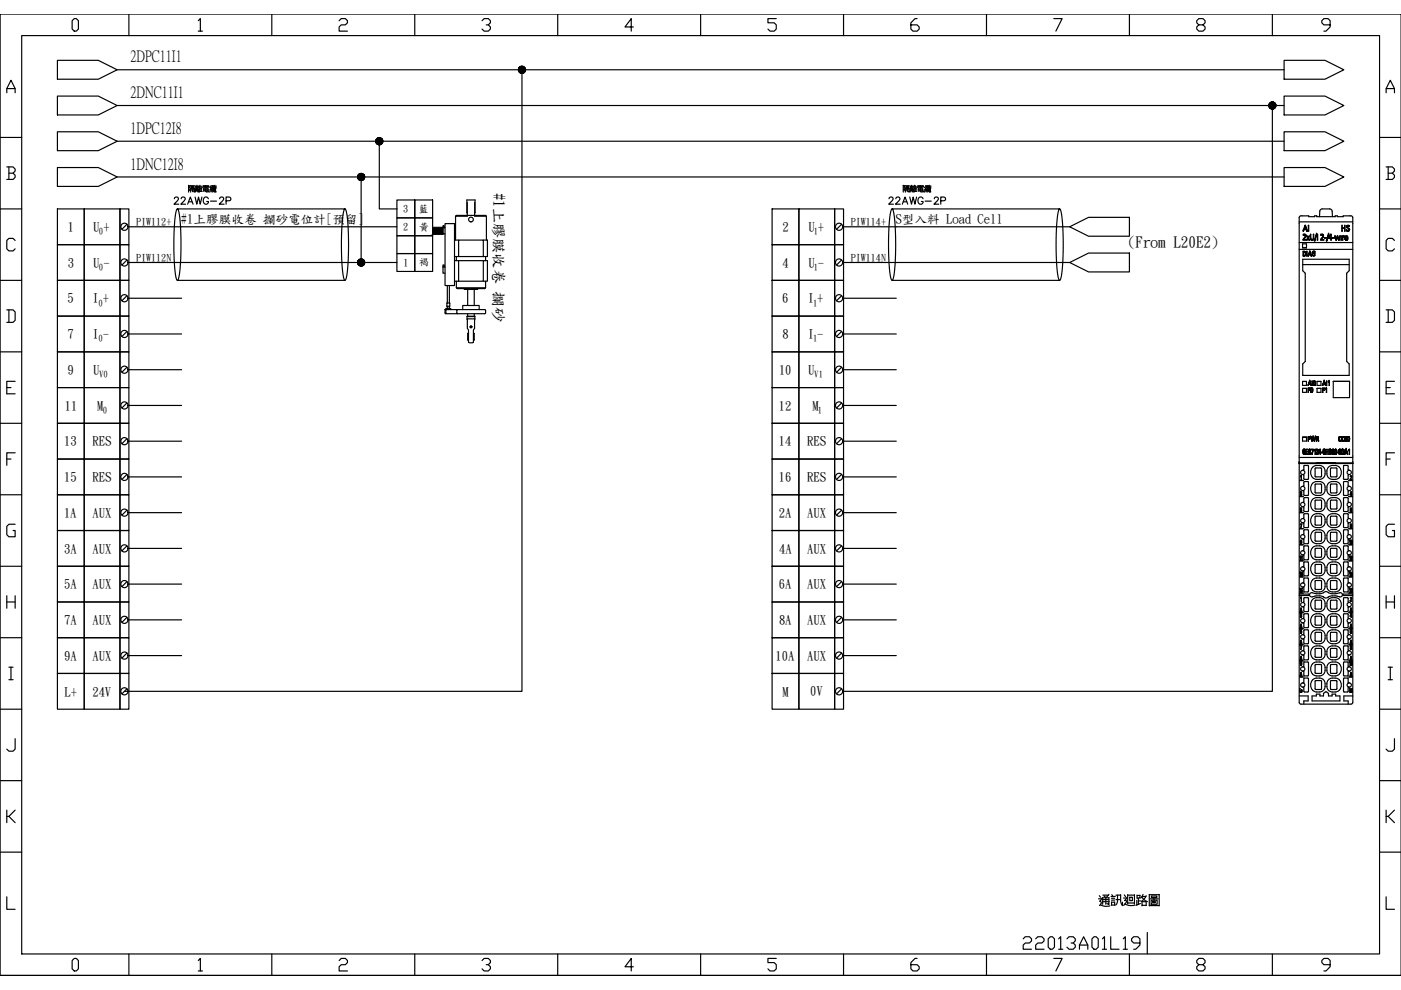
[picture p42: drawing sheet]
<svg xmlns="http://www.w3.org/2000/svg" width="297mm" height="210mm" viewBox="0 0 297 210" stroke-linecap="round" stroke-linejoin="round" font-family="sans-serif">
<defs><g id="words">
<text font-size="6.2" x="215.9" y="202.5">22013A01L19</text>
<g font-size="3.4">
<text x="27.7" y="13">2DPC11I1</text>
<text x="27.7" y="20.6">2DNC11I1</text>
<text x="27.7" y="28.2">1DPC12I8</text>
<text x="27.7" y="35.7">1DNC12I8</text>
</g>
<g font-size="3.2">
<text x="104.7" y="40.9" transform="rotate(90 104.7 40.9)">#1上膠膜收卷 攔砂</text>
<text x="239.1" y="52.3">(From L20E2)</text>
</g>
<g font-size="2.7">
<text x="38.3" y="47.4">#1上膠膜收卷 攔砂</text>
<text x="61.1" y="47.4">電位計</text>
<text x="69.1" y="47.4">[預留]</text>
<text x="189.9" y="47.4">S型入料 Load Cell</text>
<text x="14.4" y="49">1</text>
<text x="19.8" y="49">U +</text>
<text x="165.9" y="49">2</text>
<text x="171.4" y="49">U +</text>
<text x="14.3" y="56.5">3</text>
<text x="19.8" y="56.5">U -</text>
<text x="165.9" y="56.6">4</text>
<text x="171.4" y="56.5">U -</text>
<text x="14.3" y="64.1">5</text>
<text x="19.6" y="64.1">I +</text>
<text x="165.9" y="64.1">6</text>
<text x="171.3" y="64.1">I +</text>
<text x="14.3" y="71.7">7</text>
<text x="19.6" y="71.7">I -</text>
<text x="165.9" y="71.7">8</text>
<text x="171.3" y="71.7">I -</text>
<text x="14.3" y="79.3">9</text>
<text x="19.7" y="79.3">U</text>
<text x="165.2" y="79.3">10</text>
<text x="171.4" y="79.3">U</text>
<text x="13.7" y="86.9">11</text>
<text x="20.6" y="86.9">M</text>
<text x="165.1" y="86.9">12</text>
<text x="172.3" y="86.9">M</text>
<text x="13.6" y="94.4">13</text>
<text x="19.6" y="94.4">RES</text>
<text x="165.1" y="94.4">14</text>
<text x="171.2" y="94.4">RES</text>
<text x="13.6" y="102">15</text>
<text x="19.6" y="102">RES</text>
<text x="165.1" y="102">16</text>
<text x="171.2" y="102">RES</text>
<text x="13.6" y="109.6">1A</text>
<text x="19.6" y="109.6">AUX</text>
<text x="165.2" y="109.6">2A</text>
<text x="171.2" y="109.6">AUX</text>
<text x="13.6" y="117.2">3A</text>
<text x="19.6" y="117.2">AUX</text>
<text x="165.2" y="117.2">4A</text>
<text x="171.2" y="117.2">AUX</text>
<text x="13.6" y="124.7">5A</text>
<text x="19.6" y="124.7">AUX</text>
<text x="165.1" y="124.7">6A</text>
<text x="171.2" y="124.7">AUX</text>
<text x="13.6" y="132.3">7A</text>
<text x="19.6" y="132.3">AUX</text>
<text x="165.2" y="132.3">8A</text>
<text x="171.2" y="132.3">AUX</text>
<text x="13.6" y="139.9">9A</text>
<text x="19.6" y="139.9">AUX</text>
<text x="164.4" y="139.9">10A</text>
<text x="171.2" y="139.9">AUX</text>
<text x="13.7" y="147.5">L+</text>
<text x="19.6" y="147.5">24V</text>
<text x="165.9" y="147.5">M</text>
<text x="171.8" y="147.5">0V</text>
</g>
<g font-size="2.1">
<text x="28.8" y="47.7">PIW112+</text>
<text x="85.5" y="45">3</text>
<text x="88.7" y="45">藍</text>
<text x="180.4" y="47.7">PIW114+</text>
<text x="85.5" y="48.8">2</text>
<text x="88.8" y="48.7">黃</text>
<text x="28.8" y="55.2">PIW112N</text>
<text x="85.5" y="56.4">1</text>
<text x="88.8" y="56.3">褐</text>
<text x="180.4" y="55.2">PIW114N</text>
</g>
<g font-size="1.9">
<text x="21" y="49.7">0</text>
<text x="172.6" y="49.6">1</text>
<text x="21" y="57.2">0</text>
<text x="172.6" y="57.2">1</text>
<text x="20.9" y="64.8">0</text>
<text x="172.4" y="64.8">1</text>
<text x="20.9" y="72.4">0</text>
<text x="172.4" y="72.4">1</text>
<text x="21" y="80">V0</text>
<text x="172.6" y="79.9">V1</text>
<text x="21.8" y="87.5">0</text>
<text x="173.4" y="87.5">1</text>
</g>
</g></defs>
<g fill="none" stroke="#000" stroke-width=".25">
<path d="M1.4 19.7v-.9l.9-1.8 .9 1.8v.9M1.4 18.8h1.8M4.6 7.5h287.9v194.8h-287.9zM15.7 3.9h.5l.4 .5v1.8l-.4 .4h-.5l-.4-.4v-1.8zM27.3 3v4.5M42 4.4l.5-.5v2.7M42 6.6h.9M57.6 3v4.5M71.9 4.4l.4-.5h.9l.5 .5v.4l-.5 .5h-.9l-.4 .4v.9h1.8M87.9 3v4.5M102.2 4.4l.4-.5h.9l.5 .5v.4l-.5 .5h-.4M103.5 5.3l.5 .4v.5l-.5 .4h-.9l-.4-.4"/>
<path d="M118.2 3v4.5M134.3 5.7h-1.8l1.3-1.8v2.7M148.5 3v4.5M164.6 3.9h-1.8v.9h1.3l.5 .5v.9l-.5 .4h-.8l-.5-.4M178.8 3v4.5M194.4 3.9h-.4l-.9 .9v1.4l.5 .4h.8l.5-.4v-.5l-.5-.4h-1.3M209.2 3v4.5M223.4 3.9h1.8l-1.3 2.7M239.5 3v4.5M254.2 5.3l-.5-.5v-.4l.5-.5h.9l.4 .5v.4l-.4 .5h-.9l-.5 .4v.5l.5 .4h.9l.4-.4v-.5l-.4-.4M269.8 3v4.5M282 5.3h-1.3l-.5-.5v-.4l.5-.5h.9l.4 .5v1.3l-.9 .9h-.4"/>
<path d="M293.9 19.7v-.9l.9-1.8 .9 1.8v.9M293.9 18.8h1.8M.1 29.1h4.5M1.4 35.4h1.4l.4 .4v.5l-.4 .4M1.9 36.7h.9l.4 .5v.4l-.4 .4h-1.4M1.9 35.4v2.6M292.5 29.1h4.5M293.9 35.4h1.3l.5 .4v.5l-.5 .4M294.3 36.7h.9l.5 .5v.4l-.5 .4h-1.3M294.3 35.4v2.6M.1 44.3h4.5M.1 59.4h4.5"/>
<path d="M3.2 51l-.4-.5h-.9l-.5 .5v1.8l.5 .4h.9l.4-.4M292.5 44.3h4.5M292.5 59.4h4.5M295.7 51l-.5-.5h-.9l-.4 .5v1.8l.4 .4h.9l.5-.4M.1 74.6h4.5M1.4 65.7h1.4l.4 .4v1.8l-.4 .5h-1.4M1.9 65.7v2.7M292.5 74.6h4.5M293.9 65.7h1.3l.5 .4v1.8l-.5 .5h-1.3M294.3 65.7v2.7M.1 89.8h4.5M1.4 82.2h.9"/>
<path d="M1.4 97.3h.9M3.2 80.8h-1.8v2.7h1.8M3.2 96h-1.8v2.7M292.5 89.8h4.5M293.9 82.2h.9M293.9 97.3h.9M295.7 80.8h-1.8v2.7h1.8M295.7 96h-1.8v2.7M.1 104.9h4.5M3.2 111.2h-1.3l-.5 .4v1.8l.5 .4h1.3v-1.3h-.4M292.5 104.9h4.5M295.7 111.2h-1.4l-.4 .4v1.8l.4 .4h1.4v-1.3h-.5"/>
<path d="M.1 120.1h4.5M.1 135.2h4.5M1.4 126.3v2.7M1.4 127.6h1.8M3.2 126.3v2.7M292.5 120.1h4.5M292.5 135.2h4.5M293.9 127.6h1.8M293.9 126.3v2.7M295.7 126.3v2.7M.1 150.4h4.5M1.9 141.5h.9"/>
<path d="M1.9 144.1h.9M2.3 141.5v2.6M3.2 156.6v2.2l-.4 .5h-.9l-.5-.5M292.5 150.4h4.5M294.3 141.5h.9M294.3 144.1h.9M294.8 141.5v2.6M295.7 156.6v2.2l-.5 .5h-.9l-.4-.5M.1 165.5h4.5M1.4 171.8v2.6M1.9 173.1l1.3 1.3M3.2 171.8l-1.3 1.3h-.5"/>
<path d="M292.5 165.5h4.5M293.9 171.8v2.6M294.3 173.1l1.4 1.3M295.7 171.8l-1.4 1.3h-.4M.1 180.7h4.5M1.4 190.1v2.7h1.8M292.5 180.7h4.5M293.9 190.1v2.7h1.8M.1 206.8h296.9M15.7 203.2h.5l.4 .5v1.7l-.4 .5h-.5l-.4-.5v-1.7zM27.3 202.3v4.5M42 203.7l.5-.5v2.7"/>
<path d="M42 205.9h.9M57.6 202.3v4.5M71.9 203.7l.4-.5h.9l.5 .5v.4l-.5 .4h-.9l-.4 .5v.9h1.8M87.9 202.3v4.5M102.2 203.7l.4-.5h.9l.5 .5v.4l-.5 .4h-.4M103.5 204.5l.5 .5v.4l-.5 .5h-.9l-.4-.5M118.2 202.3v4.5M134.3 205h-1.8l1.3-1.8v2.7M148.5 202.3v4.5M164.6 203.2h-1.8v.9h1.3l.5 .4v.9l-.5 .5h-.8l-.5-.5M178.8 202.3v4.5M194.4 203.2h-.4l-.9 .9v1.3l.5 .5h.8l.5-.5v-.4l-.5-.5h-1.3"/>
<path d="M209.2 202.3v4.5M223.4 203.2h1.8l-1.3 2.7M239.5 202.3v4.5M254.2 204.5l-.5-.4v-.4l.5-.5h.9l.4 .5v.4l-.4 .4h-.9l-.5 .5v.4l.5 .5h.9l.4-.5v-.4l-.4-.5M269.8 202.3v4.5M282 204.5h-1.3l-.5-.4v-.4l.5-.5h.9l.4 .5v1.3l-.9 .9h-.4"/>
</g>
<!-- layer: 0 -->
<g fill="none" stroke="#000" stroke-width=".25">
<path d="M12.2 12.8h8.6l4 2-4 2h-8.6zM24.8 14.8h247.5M110.7 14.8v131.8h-84.3M272.3 12.8h8.6l4 2-4 2h-8.6zM12.2 20.4h8.6l4 2-4 2h-8.6zM12.2 27.9h8.6l4 2-4 2h-8.6zM12.2 35.5h8.6l4 2-4 2h-8.6zM24.8 22.4h247.5M24.8 29.9h247.5M24.8 37.5h247.5M40 39.3v1.4M40 39.4h.3"/>
<path d="M40.4 39.3a.38 .38 0 0 0-.1 .7l-.1 .3-.2-.2M40.4 39.9h.8M40.4 39.9v.8M40.5 39.4h.7M40.6 39.6h.5v.2h-.5zM41.2 39.9v.8l-.1-.1M41.4 39.5h.7M41.5 39.5v.4h.5v-.4M41.6 39.6l.3 .3M41.7 40l-.1 .4M41.8 39.3v.2M41.9 39.6l-.3 .3"/>
<path d="M42.3 39.6v1.1M42.3 39.6h.5M42.3 39.9h.5M42.4 39.3l-.3 .4M42.6 39.4v1.2M43 39.4h1.2M43.1 39.6h1.2M43.1 39.5l-.1 .3M43.2 39.7h.2M43.5 39.9h-.4M43.6 39.4v1.1M43.8 39.9h.3"/>
<path d="M44.1 39.7l-.3 .1M44.3 39.5l-.1 .2M44.5 39.7l.2 .3M44.7 39.3l-.1 .5M44.9 39.7l-.4 .6 .4-.1M45 39.6h.3v.1h-.3M45 39.3v.6h.3M45 39.4h.4M45.2 39.4v.2M45.2 39.7v.2M45.4 39.8h.4v.1h-.4zM45.4 39.4h.5"/>
<path d="M45.5 39.6h.3M45.5 39.3l-.1 .3M45.5 39.8v.1M45.7 39.8v.1M76.6 37.5v18.2M80.4 29.9v14.4h3.8M191.5 39.3v1.4M191.5 39.4h.4M191.9 39.3a.38 .38 0 0 0-.1 .7l-.1 .3-.1-.2M192 39.9h.8M192 39.9v.8M192 39.4h.8"/>
<path d="M192.1 39.6h.5v.2h-.5zM192.8 39.9v.8l-.2-.1M192.9 39.5h.8M193 39.5v.4h.6v-.4M193.1 39.6l.3 .3M193.2 40l-.1 .4M193.3 39.3v.2M193.4 39.6l-.3 .3M193.8 39.6v1.1M193.8 39.6h.5M193.8 39.9h.5M193.9 39.3l-.2 .4"/>
<path d="M194.1 39.4l.1 1.2M194.6 39.4h1.2M194.6 39.6h1.2M194.6 39.5l-.1 .3M194.7 39.7h.3M195 39.9h-.3M195.1 39.4v1.1M195.3 39.9h.3M195.6 39.7l-.3 .1M195.8 39.5l-.1 .2M196 39.7l.3 .3M196.3 39.3l-.2 .5"/>
<path d="M196.4 39.7l-.3 .6M196.5 39.6h.3v.1h-.3M196.5 39.3v.6h.3M196.5 39.4h.4M196.7 39.4v.2M196.7 39.7v.2M196.9 39.8h.4v.1h-.4zM197 39.4h.4M197 39.6h.3M197.1 39.3l-.2 .3M197.1 39.8v.1M197.2 39.8v.1"/>
<path d="M269.8 22.4v124.2h-91.1M272.3 20.4h8.6l4 2-4 2h-8.6zM272.3 27.9h8.6l4 2-4 2h-8.6zM272.3 35.5h8.6l4 2-4 2h-8.6zM12.2 44.3h5.7v7.6h-5.7zM12.2 51.9h5.7v7.5h-5.7zM12.2 59.4h5.7v7.6h-5.7zM17.9 44.3h7.5v7.6h-7.5zM17.9 51.9h7.5v7.5h-7.5zM17.9 59.4h7.5v7.6h-7.5zM25.4 44.3h1.9v7.6h-1.9zM25.4 51.9h1.9v7.5h-1.9z"/>
<path d="M25.4 59.4h1.9v7.6h-1.9zM26.9 47.5l-1.1 1.1M26.9 55.1l-1.1 1.1M27.1 55.7h57M27.1 48.1h57M37 42.1l.3-.3h.2l.3 .3-.2 .5-.7 .7h1M37.6 44.3a9.9 9.9 0 0 0-.7 4.6l.1 7.5a4.9 4.9 0 0 0 .6 3 19.1 19.1 0 0 0 .8-7l-.2-5.3a5.4 5.4 0 0 0-.6-2.8h35.5a9.9 9.9 0 0 1 .7 4.6l-.1 7.5a4.9 4.9 0 0 1-.6 3 19.1 19.1 0 0 1-.7-7l.2-5.3a5.4 5.4 0 0 1 .5-2.8M37.6 59.4h35.5M38.4 42.1l.3-.3 .4 .1 .2 .2-.2 .5-.8 .7h1M39.8 43.3l.6-1.5 .5 1.5M40 42.8h.7M40.6 40.3h.5"/>
<path d="M40.6 40.1l.2 .1M40.8 40.3v.3M41.1 40l-.2 .3M41.4 41.8l.3 1.5 .4-1.5 .4 1.5 .3-1.5M41.5 40.1v.6M41.5 40.2h.6M41.8 40.3l.2 .2M41.9 40.4l-.3 .1M42.1 40.1v.6l-.3-.1M42.3 40.3h.5M42.3 40.6h.6M43.2 40.1h.9"/>
<path d="M43.2 40.1v.4h.9v-.4M43.2 40.3h.9M44.2 42.1a.55 .55 0 0 0-.7-.3 .55 .55 0 0 0-.4 .6v.3a.54 .54 0 0 0 .5 .6 .54 .54 0 0 0 .6-.6h-.4M44.3 40.5v.2h-.5l-.2-.2M44.6 40.4l-.1 .3M44.6 42.6h1.3M44.7 40.4l.1 .3M44.8 40.1l.2 .2M44.9 40.4l.1 .2M45.1 40h.6v.4h-.6zM45.1 40.3h.6M45.1 40.2h.6"/>
<path d="M45.3 40.4l-.3 .3M45.4 40.4l.2 .3h.2v-.2M46.6 42.1l.3-.3h.2l.3 .3-.2 .5-.7 .7h1M47.9 42.6l.9-.1 .1-.2v-.4l-1-.1v1.5M93.9 48.3v1.3h.5M93.9 56.6v1.3h.5M93.9 56.6v-.4h.3v.4M93.9 56.6h.5M94.2 48.3v-.4h-.3v.4h.5M96.4 55.3v-7.9h-2v13.1h2v-.9M96.4 55.3h.8v4.3h-.8zM96.4 54.4h.8"/>
<path d="M96.4 50.9h.8M96.6 45.8v5.1M96.8 54.4v.9M96.8 59.6v1.4M97.2 50.9h5.3v3.5h-5.3zM97.2 59.6h5.3v-4.3h.8v4.3h-.8M97.2 55.3h5.3M99.1 42.9v2.8h-2.3l-.2 .1M99.1 45.1l-.1-2.7h1.7l-.1 2.7M100.6 42.9v2.8h-1.5v.1h-2.5M100.6 45.7h2.4l.1 .1h-2.5zM102.5 50.9h.8v3.5h-.8"/>
<path d="M103 54.4v.9M103 59.6v1.4M103.1 45.8v5.1M163.7 44.3h5.7v7.6h-5.7zM163.7 51.9h5.7v7.5h-5.7zM163.7 59.4h5.7v7.6h-5.7zM169.4 44.3h7.6v7.6h-7.6zM169.4 51.9h7.6v7.5h-7.6zM169.4 59.4h7.6v7.6h-7.6zM177 44.3h1.8v7.6h-1.8zM177 51.9h1.8v7.5h-1.8zM177 59.4h1.8v7.6h-1.8z"/>
<path d="M178.4 47.5l-1 1.1M178.4 55.1l-1 1.1M178.7 55.7h48.1M178.7 48.1h48.1M188.5 42.1l.3-.3 .4 .1 .2 .2-.3 .5-.7 .7h1M189.1 44.3a9.6 9.6 0 0 0-.7 4.6l.1 7.5a4.9 4.9 0 0 0 .7 3 19.1 19.1 0 0 0 .7-7l-.2-5.3a5.5 5.5 0 0 0-.6-2.8h35.6a9.9 9.9 0 0 1 .7 4.6v4.3l-.2 3.5a4.5 4.5 0 0 1-.6 2.7 16.1 16.1 0 0 1-.7-6.2l.2-6.1a5.4 5.4 0 0 1 .6-2.8M189.1 59.4h35.6M189.9 42.1l.3-.3h.3l.3 .3-.2 .5-.7 .7h1M191.3 43.3l.6-1.5 .6 1.5M191.5 42.8h.7M192.1 40.3h.5M192.2 40.1l.1 .1"/>
<path d="M192.4 40.3v.3M192.6 40l-.2 .3M192.9 41.8l.4 1.5 .3-1.5 .4 1.5 .3-1.5M193 40.1v.6M193 40.2h.6M193.4 40.3l.1 .2M193.4 40.4l-.3 .1M193.6 40.1v.6l-.2-.1M193.8 40.3h.5M193.8 40.6h.6M194.7 40.1h.9M194.7 40.1v.4h.9v-.4"/>
<path d="M194.7 40.3h.9M195.7 42.1a.56 .56 0 0 0-.6-.3 .56 .56 0 0 0-.5 .6v.3a.54 .54 0 0 0 .6 .6 .54 .54 0 0 0 .5-.6h-.4M195.8 40.5v.2h-.5l-.2-.2M196.1 40.4l-.1 .3M196.1 42.6h1.3M196.3 40.4v.3M196.4 40.1l.1 .2M196.4 40.4l.1 .2M196.5 40.2l-.5 .1M196.7 40h.5v.4h-.5zM196.7 40.3h.5M196.7 40.2h.5"/>
<path d="M196.8 40.4l-.2 .3M197 40.4l.1 .3h.2v-.2M198.1 42.1l.3-.3h.3l.3 .3-.3 .5-.7 .7h1M199.5 42.6l.8-.1 .2-.2-.1-.4-.9-.1v1.5M226.8 48.1l4-2h8.7v4h-8.7zM226.8 55.7l4-2h8.7v4h-8.7zM275.4 46.1v51.8l.4 .4M275.4 52.9h11.4M275.4 51.4h11.4M275.4 47h11.4M275.4 46.1l.4-.3h1.7v.1h1.2v-.1h.5v.1h3.9v-.1h.4v.1h1.3v-.1h1.6l.4 .3M276.2 51.7h.8v.8h-.8z"/>
<path d="M276.2 55h9.9v2.4l-.6 .5v18.7l.6 .6v2.4h-9.9v-2.4l.5-.6v-18.7l-.5-.5zM276.2 56.1h9.9M276.3 49h.1M276.3 49l.4-1.2 .5 1.2M276.3 49.8h.1M276.3 49.8l.1 .1M276.3 53.3v.9l.4-.1M276.3 53.3l.3 .1M276.4 49h.1M276.4 50.8h.1M276.4 49.9h.1M276.4 49.8v.1"/>
<path d="M276.4 49.8h.1M276.5 49.8h-.1M276.5 48.7l-.1 .3M276.5 48.7h.1M276.5 48.7h.5M276.5 49.8h.1M276.6 53.4l.1 .1M276.6 54.2l-.3 .1M276.6 49.8h.1M276.7 49.8h-.2M276.7 48.1l-.2 .5h.5M276.7 49.8h.1"/>
<path d="M276.7 54.2h-.1M276.7 54.2h.1M276.7 50.4l-.3 .4M276.7 54.1h.1M276.7 53.5h.1M276.7 49.7l-.4 .1M276.7 53.4l-.4-.1v1M276.7 53.4h.1M276.7 49.7h.1M276.7 47.9v.2v-.2M276.7 47.9h.1M276.7 47.9l.2 .5z"/>
<path d="M276.7 53.5l.1 .3M276.8 49.8v.1M276.8 53.4v.6M276.8 53.6v.2M276.8 49.7l.1 .3M276.8 53.8l-.1 .3M276.8 49.9h.1M276.8 54.1l-.1 .1M276.8 49.9v.1M276.8 50l-.5 .9h.6l-.5-.1M276.8 54.1h.1M276.8 54v.1"/>
<path d="M276.8 50.2l-.1 .2M276.8 53.8v.2M276.8 53.8h.1M276.8 50.1l-.1 .3M276.9 50l-.1 .1M276.9 50h.1M277 48.6l-.1-.2 .1 .2M277 48.7h.1M277 48.7l.1 .3M277 48.7v.1M277 50.8v.1M277.1 50.1h.1"/>
<path d="M277.1 50.1l.2 .3-.2-.3M277.1 50.1l.2 .3 .3-.3M277.1 53.3v1zM277.1 49h.1M277.1 50.9h.1M277.2 49h.1M277.3 50.4l-.3 .4M277.3 50.5l-.2 .4 .2-.4M277.3 54.2h.1M277.3 54.2l.4-.9 .4 .9M277.3 50.5h.1M277.3 50.5l.3 .4"/>
<path d="M277.4 47.8v1.2zM277.4 50.4l.2 .5M277.4 54.3h.1M277.5 54l-.1 .3 .1-.3M277.5 54h.1M277.5 54h.4M277.6 50.9h.1M277.6 50.1l-.2 .3 .2-.3M277.6 50.1h.1M277.7 53.5v-.1v.1M277.7 53.5l-.2 .4M277.7 53.4h.1"/>
<path d="M277.8 53.5v.2v-.2M277.8 53.5l-.1-.1 .1 .1M277.8 50.6v-.9l.1 .9a.27 .27 0 0 0 .3 .2 .27 .27 0 0 0 .2-.3l.1-.8v.9M277.8 50.6l.1 .1M277.8 53.8v-.1v.1M277.8 53.8l.1 .1h-.4M277.9 50.7v.1M277.9 50.8h.1M277.9 54h.1M277.9 54l.1 .1M278 54.1v.2M278 50.8h.1"/>
<path d="M278 50.8v.1M278 54.3h.1M278 50.9h.1M278.1 54.2h.1M278.1 50.9h.2M278.3 53.4l.1 .8M278.3 50.9h.1M278.3 53.4h.1M278.3 53.5v.3M278.3 53.4l.1 .8 .3-.1v-.3l-.2-.1h.3v.5h-.4M278.3 53.4v.1M278.4 50.9h-.1"/>
<path d="M278.4 54.2h.1M278.4 53.4h-.1M278.4 53.4h.1M278.4 50.8l-.1 .1M278.4 53.3l-.1 .1M278.4 50.8h.1M278.5 50.8h-.1M278.5 53.3l-.1 .1M278.5 53.3h.2M278.5 53.3l.1 .1M278.5 53.3h-.1M278.5 50.7l-.1 .1"/>
<path d="M278.5 50.7h.1M278.5 53.3h.1M278.5 50.6v.1M278.5 50.6h.1M278.5 50.5v.1M278.6 53.3v.1M278.7 53.4h.1M278.7 51h.1M278.7 53.4v.1M278.7 51l.1 .1M278.7 53.3h.1M278.7 53.5h.1"/>
<path d="M278.7 53.3l.1 .2M278.8 51.1l.4-1.5-.4 1.5M278.8 51.1h.1M278.8 53.5h.1M279.2 49.6h.1M279.2 49.6l-.5 1.4M279.3 49.7l.1 1.2zM279.8 45.9l.1-1.4 .4-.2 1.9 .1 .2 .4 .1 1.1M280.1 49.8h.1M280.1 49.8v.1M280.1 50.8h.1M280.1 49.9h.1"/>
<path d="M280.2 49.8l-.1 .1M280.2 49.7l-.1 .1M280.2 49.7h.1M280.2 49.7h.3l.1 .3M280.4 49.8h.1M280.4 49.8h-.2M280.4 50.4l-.3 .4M280.5 49.8h.1M280.5 49.8v.2M280.5 50l-.5 .9h.7l-.6-.1M280.5 49.9v.1M280.5 50.2l-.1 .2"/>
<path d="M280.6 50.2l-.2 .2M280.6 50.1v.1M280.6 50.1l-.1 .1M280.6 50v.1M280.8 50.4l.4 .1zM281.2 51h.1M281.2 51l.1 .1M281.3 51.1l.4-1.5-.4 1.5M281.3 51.1h.1M281.7 49.6h.1M281.7 49.6l-.5 1.4M281.7 50.6l.4-.9h.2v.8h.1l-.1 .1v.3l-.1-.3"/>
<path d="M281.8 50.5h.1M282 50.1l-.2 .4zM282 49.9v.2v-.2M282.1 49.8l-.1 .1 .1-.1M282.1 49.8h.1M282.1 49.8l.1 .7h-.4M282.2 50.6h-.5h.5M282.5 50.4l.4 .1zM283 50l.3 .8 .2-.8 .4 .8 .2-.8M283 50v.1M283 50l.3 .9M283.3 50.9h.1"/>
<path d="M283.5 50.4l-.2 .5M283.6 50.2l-.1 .1zM283.6 50.2h.1M283.6 50.2v.1zM283.6 50.3l.2 .6M283.8 50.9h.1M283.9 50.9h.1M284.1 50l-.2 .9M284.1 50v.1M284.3 50l.1 .9zM284.5 47.8l.1 .5h.5l.1-.5v1.2l-.1-.6h-.5l-.1 .6zM284.7 50.1l-.1-.1v.9l.1-.6"/>
<path d="M284.7 50.1h.1M284.7 50.3h.1M284.8 50.1h-.1M284.8 50.1l.2-.1-.1 .1M284.8 50.2l-.1 .1M284.8 50.1v.1M284.9 50.1h-.1M284.9 50.1h.1M285.2 50.5v.2M285.2 50.5a.32 .32 0 0 1 .1-.4 .32 .32 0 0 1 .4 .1l.1 .3h-.6l.2 .3 .3-.1M285.2 50.7v.1M285.2 50.8h.1"/>
<path d="M285.2 50.4l.1-.1-.1 .1M285.3 50.3h.1M285.3 50.8h.1M285.3 50.8v.1M285.3 50.2v.1M285.3 50.8l.1 .1M285.3 50.2h.1M285.3 50.1v.1M285.4 50.9h.1M285.5 48.8h.1M285.5 48.1l.4 .3a.27 .27 0 0 1 0 .5 .27 .27 0 0 1-.4-.1M285.5 48.1h.1"/>
<path d="M285.5 48.8v.1M285.5 48.8l.1 .1M285.6 48.9l.1 .1M285.6 48.9l.2 .1M285.6 50.1h-.3M285.6 48v.1M285.6 48.1h.1M285.6 50.1v.1M285.6 48h.1M285.6 48.1l.5 .4v.2M285.6 50.2h.1M285.6 50.2l.1 .1"/>
<path d="M285.7 50.2v.1M285.7 50.3h.1M285.7 50.3l-.5 .1M285.7 49h.1M285.7 47.9l-.1 .1M285.7 50.8l-.3 .1M285.7 47.9h.1M285.7 47.9h.2M285.7 50.7v.1M285.7 50.7h.1M285.8 49h.1M285.9 47.9h.1"/>
<path d="M285.9 49h-.1M285.9 49h.1M286 47.9v.1M286 48.9l-.1 .1M286 48h.1M286 48.9h.1M286.1 48.9h-.1M286.1 48.8l-.3 .2M286.1 48.8l-.1 .1M286.1 48.8h.1M286.1 48h.1M286.1 48a.31 .31 0 0 0-.4-.2 .31 .31 0 0 0-.2 .3"/>
<path d="M286.1 48.7v.1M286.1 48.7h.1M286.1 48.6v.1M286.8 46.1v51.8a.47 .47 0 0 1-.6 .4h-3.1v-.2h-3.9v.2M12.2 67h5.7v7.6h-5.7zM12.2 74.6h5.7v7.6h-5.7zM17.9 67h7.5v7.6h-7.5zM17.9 74.6h7.5v7.6h-7.5zM25.4 67h1.9v7.6h-1.9zM25.4 74.6h1.9v7.6h-1.9zM26.9 62.7l-1.1 1.1M26.9 70.3l-1.1 1"/>
<path d="M26.9 77.9l-1.1 1M27.1 63.2h11.4M27.1 70.8h11.4M27.1 78.4h11.4M94.4 65.6l.1 .2-.1 .7M94.4 65.6v.9M94.4 65.6h2.6M94.4 66.5h2.6l-.1-.1 .1-.8h5.8l.1 .2 .1 .5-.2 .2h-5.8M94.5 65.6l.1-.1h.9l.1 .1M94.7 65.4v.1M94.7 65.4h.7M94.8 64.3h.5v.6h-.5z"/>
<path d="M94.8 60.5v3.7M94.8 64.9v.5M95.3 60.5v3.7M95.3 64.9v.5M95.4 65.4v.1M96.8 61l.1 .2h5.9l.2-.2M96.8 61h6.2M98.1 65.6v-.8h3.5v.8M98.5 61.2v.2h2.7v-.2M99 67h1.7l-.1 2.6-.2 .4v2.6l-.3 .1-.8-.1v-2.6l-.2-.4zM99 67.1h1.7M99 67.6h1.7"/>
<path d="M99.2 61.4v3.4M99.2 66.5v.5M99.3 70.6l-.1 .1v1.4l.1 .1M100.4 70.6l.2 .1-.1 1.4-.1 .1M100.5 61.4v3.4M100.5 66.5v.5M163.7 67h5.7v7.6h-5.7zM163.7 74.6h5.7v7.6h-5.7zM169.4 67h7.6v7.6h-7.6zM169.4 74.6h7.6v7.6h-7.6zM177 67h1.8v7.6h-1.8zM177 74.6h1.8v7.6h-1.8z"/>
<path d="M178.4 62.7l-1 1.1M178.4 70.3l-1 1M178.4 77.9l-1 1M178.7 63.2h11.3M178.7 70.8h11.3M178.7 78.4h11.3M12.2 82.2h5.7v7.6h-5.7zM12.2 89.8h5.7v7.5h-5.7zM12.2 97.3h5.7v7.6h-5.7zM17.9 82.2h7.5v7.6h-7.5zM17.9 89.8h7.5v7.5h-7.5zM17.9 97.3h7.5v7.6h-7.5z"/>
<path d="M25.4 82.2h1.9v7.6h-1.9zM25.4 89.8h1.9v7.5h-1.9zM25.4 97.3h1.9v7.6h-1.9zM26.9 85.4l-1.1 1.1M26.9 93l-1.1 1.1M27.1 86h11.4M27.1 93.5h11.4M163.7 82.2h5.7v7.6h-5.7zM163.7 89.8h5.7v7.5h-5.7zM163.7 97.3h5.7v7.6h-5.7zM169.4 82.2h7.6v7.6h-7.6zM169.4 89.8h7.6v7.5h-7.6z"/>
<path d="M169.4 97.3h7.6v7.6h-7.6zM177 82.2h1.8v7.6h-1.8zM177 89.8h1.8v7.5h-1.8zM177 97.3h1.8v7.6h-1.8zM178.4 85.4l-1 1.1M178.4 93l-1 1.1M178.7 86h11.3M178.7 93.5h11.3M275.4 97h11.4M275.5 98.2l11.3 .1M275.5 98.2h.1M275.5 98.2h11.3"/>
<path d="M276.2 92.7h.8h-.8M276.2 80.9h.8v.8h-.8zM276.2 82.4h.8v.8h-.8zM276.2 92.7v.8h.8v-.8M276.3 95.8h.1M276.3 99.7a.45 .45 0 0 1 .4 .5 .45 .45 0 0 1-.4 .4M276.3 99.7l.1-.1 .1-.9h.9v2.8l-.1 .1M276.3 99.7a.46 .46 0 0 0-.5 .5 .46 .46 0 0 0 .5 .4M276.3 99.7h.1M276.3 95.4v.1M276.3 95.4h.1M276.3 95.4v.8"/>
<path d="M276.3 96.2h.1M276.3 96.2l.1 .1M276.4 96v.1M276.4 96.3h.1M276.4 95.3l-.1 .1M276.4 96.1v.1M276.4 95.7l-.1 .1M276.4 95.3h.1M276.4 95.7v.1M276.4 96.2h.1M276.4 95.7h.1M276.4 96.2l.1 .1"/>
<path d="M276.4 95.3l-.1 .5M276.5 95.7h-.1M276.5 95.3h-.1M276.5 96.3h.1M276.5 95.3h.1M276.5 95.7h.1M276.5 95.3l.1 .1M276.5 95.3h.2M276.6 95.7l-.2 .4M276.6 95.7v.1M276.6 95.7h-.1M276.6 95.7h.1"/>
<path d="M276.6 96.2v.1M276.6 95.8l.1 .3M276.6 96.2h.1M276.6 96.3h-.1M276.6 95.4h.1M276.7 96.1l-.1 .1M276.7 95.3v.1M276.7 96.3h.1M276.7 95.7h.1M276.7 96h.1M276.7 95.7v.1M276.7 95.4h.1"/>
<path d="M276.7 95.4h-.1M276.7 95.8v.1M276.7 96.2l-.1 .1M276.7 95.8h.1M276.7 96.2h.1M276.7 95.9v.1M276.7 95.9v.3M276.9 95.7v-.4h.4h-.5v1h.5h-.4v-.5l.3-.1M277.2 95.7h-.3h.3M277.3 81.7h.1M277.3 81.7l.3-.9-.3 .9M277.3 92.6v.9l.1-.4 .3-.1"/>
<path d="M277.3 82.3v.9l.1-.4 .4-.1M277.3 81.7l.2-.2h.4l.1 .2M277.4 96.1h.1M277.4 96.1l.1 .2M277.5 92.6h-.2h.2M277.5 95.4l-.1 .3 .4 .2M277.5 92.6h.1M277.5 96.1h.1M277.5 96.1v.1M277.5 95.3l-.1 .2M277.5 95.3v.1M277.5 96.2h.1"/>
<path d="M277.5 95.4v.2l.4 .4M277.5 96.3h.1M277.5 96.2l.1 .1M277.5 95.4h.1M277.5 95.3h.1M277.6 96.2v.1M277.6 92.6h.1M277.6 95.3h-.1M277.6 96.3h.1M277.6 92.6l.1 .1M277.6 93h-.2M277.6 95.3h.1"/>
<path d="M277.6 80.8h.1M277.7 93h-.1M277.7 92.7h.1M277.7 95.3h-.1M277.7 95.3h.1M277.7 80.9l.2 .5h-.4zM277.7 96.3h.1M277.7 95.3l-.2 .1M277.7 95.3v.1M277.7 93h.1M277.7 80.8h.1M277.7 96.2h.1"/>
<path d="M277.7 95.4h.1M277.7 92.9l-.3-.2v.3M277.7 92.9h.1M277.7 92.9v.1M277.7 96.2v.1M277.7 92.7l.1 .1M277.8 82.7h-.4h.4M277.8 95.4h.1M277.8 93h-.1M277.8 96.2h-.1M277.8 82.3h-.5h.5M277.8 82.3l-.4 .1v.3"/>
<path d="M277.8 93h.1M277.8 92.8h.1M277.8 95.9v.1M277.8 92.9v.1M277.8 95.4v.1M277.8 92.9h.1M277.8 95.3h.1M277.8 96v.1M277.8 95.3v.1M277.8 95.3l.1 .2M277.8 96.1v.1M277.8 96.1h.1"/>
<path d="M277.8 96h.1M277.8 82.8h.1M277.8 82.8l.1 .2M277.8 95.4l.1 .1M277.9 83h.1M277.9 82.5v.1M277.9 95.5h.1M277.9 82.5l-.1 .3M277.9 95.5h-.1M277.9 83v.1M277.9 96h.1M277.9 96l-.1 .3h-.3"/>
<path d="M277.9 83.1h.1M277.9 92.6h.1M277.9 92.6l.2 .9 .3-.8 .3 .8 .2-.9M277.9 83.1l.1 .1M277.9 82.8v.3M277.9 82.4v.1M277.9 82.4h.1M277.9 83l.1 .1M277.9 82.3v.1M278 92.6l.2 .8-.2-.8M278 92.6h.1M278 92.6h-.1"/>
<path d="M278 82.3h-.1M278 82.4l-.1 .6M278 83.1h.1M278 83.2h.1M278 82.3h.1M278 81.7h.1M278 81.7l-.3-.9 .3 .9M278 82.4l.2 .1v.5M278 82.4h.1M278.1 83.2h.1M278.1 82.3h.1M278.2 82.3h-.2"/>
<path d="M278.2 96.3h.1M278.2 83.1h-.1M278.2 93.4l.2-.8-.2 .8M278.2 93.4h.1M278.2 80.8v.9zM278.2 83.1h.1M278.2 82.3h.1M278.2 83.2h-.1M278.2 82.3l.1 .1M278.2 82.3v.1M278.2 83.1v.1M278.2 82.9v.2"/>
<path d="M278.2 83v.1M278.3 82.4h.1M278.3 83.1h-.1M278.3 82.4v.6M278.3 83.1h.1M278.3 82.4v.2M278.3 83v.1M278.3 83h.1M278.3 82.8h.1M278.4 92.6h.1M278.4 95.4l-.2 .9zM278.4 95.3h-.4h.5l-.3 1"/>
<path d="M278.4 95.3v.1M278.4 81.3h.1M278.5 92.6h.1M278.5 81.6h.1M278.5 80.9v.7M278.5 80.9l-.1 .2M278.5 81.6v.1M278.5 81.3h.1M278.5 81.3v.3M278.5 92.8v-.2v.2M278.5 92.8l.1 .4zM278.5 80.9h.1"/>
<path d="M278.5 81.7h.1M278.6 81.6h.1M278.6 81.7h.1M278.6 80.8h.1M278.6 81.6v.1M278.6 93.2l.1 .2M278.6 80.9l-.1 .7M278.7 80.8h-.1M278.7 80.8h.1M278.7 93.4h.1M278.7 81.7h.1M278.7 80.9l.1 .1v.5"/>
<path d="M278.7 95.5h.1M278.7 80.9h-.1M278.7 95.4v.1M278.7 93.2v.2zM278.7 95.4h.1M278.8 81.6l-.1 .1M278.8 80.8h.1M278.8 93l-.1 .2 .1-.2M278.8 81.6h.1M278.8 80.8v.1M278.8 95.3l-.1 .1M278.8 95.3l.1 1-.1-.9-.1 .1"/>
<path d="M278.8 95.3h.1M278.8 81.5v.1M278.8 80.9h.1M278.9 81.6h-.1M278.9 80.9v.1M278.9 92.6h.1M278.9 92.6l-.1 .4M278.9 81.6h.1M278.9 81h.1M278.9 81v.6M278.9 81v.1M278.9 81.3h.1"/>
<path d="M279.1 96.2h.1M279.1 95.4h.1M279.1 96.2v.1M279.1 95.3v.1M279.1 96.3h.1M279.2 96.2h.1M279.2 96.2v.1M279.2 96.3h.1M279.2 95.3h-.1M279.2 95.4h.1M279.2 95.3h.1M279.2 80.9h.9v.8h-.9z"/>
<path d="M279.2 82.4h.9v.8h-.9zM279.2 95.3v.1M279.3 96.3h.1M279.3 95.8l.1 .2M279.3 95.7v.1M279.3 95.3h-.1M279.3 95.3h.1M279.3 95.3l.1 .1M279.3 93h-.2M279.4 95.4v.2M279.4 95.7h-.1M279.4 96.2l-.1 .1"/>
<path d="M279.4 95.7l-.1 .1M279.4 93h-.3M279.4 93h-.1M279.4 96.3h-.1M279.4 95.3h.1M279.4 96.2h.1M279.4 93h.1M279.4 95.7h.1M279.4 96.3h.1M279.4 95.8h.1M279.4 95.6v.1M279.4 93.1l.1 .2"/>
<path d="M279.4 92.7h.1M279.4 96.1v.1M279.4 95.6h.1M279.4 95.3l.1 .1M279.4 96h.1M279.4 96v.1M279.5 93h-.1M279.5 95.8v.1M279.5 96.2l-.1 .1M279.5 95.4h.1M279.5 95.7l-.1 .1M279.5 92.7l-.4-.1v.9v-.4h.3l.2 .4"/>
<path d="M279.5 95.9h.1M279.5 93.4h.1M279.5 92.9v.1M279.5 92.9h.1M279.5 93.3v.1M279.5 92.9l-.4-.2v.3M279.5 92.7v.1M279.5 95.7h.1M279.5 95.4v.2M279.5 95.9v.3M279.5 95.6v.1M279.5 95.6h.1"/>
<path d="M279.5 92.8v.1M279.5 92.8h.1M279.5 93.3h.1M279.5 92.8l-.1 .3M279.5 93.3l.1 .2M279.6 93.5h.1M279.6 96l.3-.7v.7M279.8 95.3l-.2 .6 .2-.6M279.8 95.3h.2v.7h.1l-.1 .3-.1-.2-.3-.2M279.8 95.3h.1M279.9 96h-.3h.3M280.2 95.9h.2"/>
<path d="M280.4 81.7l.3-.9-.3 .9M280.4 81.7h.1M280.4 81.7l.2-.2h.3l.2 .2M280.4 82.3h.4l-.3 .1v.3h.3l-.3 .1v.4zM280.4 95.9h-.2h.2M280.5 95.8h.1M280.6 95.4v.8M280.6 95.4h.1M280.6 96.2v.1M280.6 95.3v.1M280.6 95.8h.1M280.6 96v.1"/>
<path d="M280.6 96.1l.2-.4 .1 .4M280.6 96.1l.1 .1M280.6 95.3h.1M280.6 96.3h.2M280.6 95.7v.1M280.7 96.2h.1M280.7 95.7h-.1M280.7 95.3h-.1M280.7 96.2v.1M280.7 95.3l-.1 .5M280.7 95.7h.1M280.7 95.7l-.1 .1"/>
<path d="M280.7 95.3h.1M280.7 80.8h.1M280.7 96.3h.1M280.7 95.3l.2 .1M280.8 80.9l.1 .5h-.3zM280.8 96.3h.1M280.8 95.7h-.1M280.8 80.8h.1M280.8 95.7h.1M280.8 96.2v.1M280.8 95.3h.1M280.9 96.2l-.1 .1"/>
<path d="M280.9 96.2h-.1M280.9 95.4h.1M280.9 95.3h.1M280.9 95.7h.1M280.9 96.2h.1M280.9 96.3h-.1M280.9 95.3v.1M280.9 96.1v.1M280.9 95.7v.1M280.9 96h.1M280.9 96.3h.1M280.9 95.8h.1"/>
<path d="M281 95.8v.1M281 95.9l-.1 .4M281 82.5h.1M281.1 82.4h.1M281.1 82.4l-.1 .1M281.1 81.7h.1M281.1 81.7l-.3-.9 .3 .9M281.1 95.3l.1 .4h.3l.1-.4v1l-.1-.5h-.3l-.1 .5zM281.2 82.3h.1M281.2 80.8l.1 .9zM281.3 82.3v.9l-.1-.8-.1 .1M281.6 81h.1"/>
<path d="M281.7 80.9h.1M281.8 80.8l-.1 .1M281.8 80.8h.1M281.9 80.8v.9l-.1-.8-.2 .1M281.9 96.3h.1h-.1M282 96.3h.1M282 95.3h.1M282.1 95.7h.1M282.1 95.3l.1 .1M282.1 95.3h-.3v1h.4l.1-.3M282.1 95.3h.1M282.2 95.7h-.1"/>
<path d="M282.2 95.3h.1M282.2 95.7h.1M282.2 96.2l-.2 .1M282.2 96.2h.1M282.2 95.8l.1 .1M282.2 95.4h.1M282.2 95.6v-.2l-.3-.1v.4h.2M282.2 95.6v.1M282.2 95.8h.1M282.2 95.6h.1M282.2 95.7v.1M282.2 96.1v.1"/>
<path d="M282.2 96v-.2h-.3v.5M282.2 96v.1M282.3 95.7h-.1M282.3 95.4v.2M282.3 95.5h.1M282.3 95.5v.1M282.3 95.6v.1M282.3 95.9v.1M282.3 96h.1M282.5 95.4l.1 .9M282.5 95.4v.1M282.5 95.9v.2"/>
<path d="M282.5 95.4h.1M282.5 95.3v.1M282.5 96.1v.1M282.5 96.2l.1 .1M282.6 95.3h-.1M282.6 96.3h.1M282.6 95.3h.1M282.7 95.3l-.2 .3v.6M282.7 95.3h.1M282.7 80.9h3.4v3.4h-3.4zM282.7 80.9h3.4M282.7 95.3l.1 .9"/>
<path d="M282.7 96.3h.1M282.7 96.2h.1M282.7 96.2v.1M282.8 95.3v.1M282.8 95.3h.1M282.8 96.2h.1M282.8 96.2h-.1M282.8 95.4h.1M282.8 95.4l.1 .7-.2 .2M282.8 95.4l.1 .1M282.9 95.5h.1M283 95.4l.1 .9"/>
<path d="M283 95.4h.1M283 95.8l.1 .3M283 95.3v.1M283.1 96.1v.1M283.1 95.3h-.1M283.1 96.2h.1M283.1 95.3l-.1 .1M283.1 96.2v.1M283.1 96.3h.1M283.1 95.3h.1M283.2 95.3h.1M283.2 96.3h.1"/>
<path d="M283.2 95.3h-.1M283.2 95.3l-.2 .2 .1 .7M283.2 95.3l.1 .9M283.3 96.2h.1M283.3 96.2l-.1 .1M283.3 95.3v.1M283.3 95.3h.1M283.3 95.4l.1 .1M283.4 95.5h.1M283.4 95.5v.6l-.2 .2M283.5 95.9l.3 .1zM283.9 92.8v.6"/>
<path d="M283.9 92.8h.1M283.9 93.4h.1M283.9 93.4v.1M283.9 95.4l.1 .9M283.9 95.4v.1M283.9 95.4h.1M283.9 93l.1 .4M283.9 95.8l.1 .3M283.9 93.5h.1M283.9 95.3v.1M284 96.1v.1M284 93.4h.1"/>
<path d="M284 92.7h-.1M284 93.5h.2M284 95.3h-.1M284 93.4l.2 .1M284 96.3h.1M284 92.7l-.1 .1M284 95.3h.1M284 92.7h.1M284 96.2h.1M284 95.3l-.1 .1M284 96.2v.1M284.1 92.6l-.1 .1"/>
<path d="M284.1 95.3h.1M284.1 96.3h.1M284.1 92.6h-.1M284.1 95.3h-.1M284.1 95.3l-.2 .2 .1 .7M284.1 92.6h.1M284.1 95.3l.1 .9M284.2 92.6h.1M284.2 96.2l-.1 .1M284.2 96.3h-.1M284.2 95.3l.1 .1M284.2 96.2h.1"/>
<path d="M284.2 96.3h.1M284.2 95.3v.1M284.2 93.5h.1M284.2 92.6l.1 .1M284.2 95.4h.1M284.3 93.5h-.1M284.3 95.4h.1M284.3 92.7h.1M284.3 95.4l-.1 .9M284.3 93.5h.1M284.3 95.4v.1M284.3 93.4h.1"/>
<path d="M284.3 95.5h.1M284.4 92.7v.1M284.4 93.4h.1M284.4 93.4l-.1 .1M284.4 92.8h.1M284.4 92.8h-.4l-.1 .6M284.5 93.2h.1M284.5 95.3h.1h-.1M284.5 95.3v1h.2M284.5 92.9v.5M284.5 92.9h.1M284.5 93.3h.1"/>
<path d="M284.5 92.8v.1M284.5 92.8h.1M284.5 93.4h.1M284.5 92.7v.1M284.6 93.4l.2 .1M284.6 93v.4M284.6 92.7h.1M284.6 92.7h-.1M284.6 93.4h.1M284.6 95.3h.1M284.7 95.3h.1M284.7 92.6l-.1 .1"/>
<path d="M284.7 92.6h.2M284.7 92.6h.1M284.7 96.2l-.1 .1M284.7 95.4l-.1-.1v1M284.7 95.4h.1M284.8 95.3h.1M284.8 96.2l-.2 .1M284.8 96.3h-.1M284.8 95.4h.1M284.8 96.2h.1M284.8 92.6h.1M284.8 95.3l.1 .1"/>
<path d="M284.8 96.3h.1M284.8 95.4l.1 .1M284.9 96.1l-.1 .1M284.9 92.6v.1M284.9 93.5h-.1M284.9 96.3h-.1M284.9 96.1v.1M284.9 95.4v.1M284.9 93.5h-.2M284.9 95.5v.1M284.9 93.5h.1M284.9 92.7h.1"/>
<path d="M284.9 95.6v.5M284.9 93.4h.1M284.9 95.5h.1M285 93.4h.1M285 95.5v.1M285 95.5h.1M285 95.6l-.1 .7M285 92.7h.1M285 95.7v.1M285 93.4l-.1 .1M285 92.7v.1M285 92.8h.1"/>
<path d="M285 92.8l-.1-.1a.23 .23 0 0 0-.3 0 .23 .23 0 0 0 0 .3M285.1 96.3h.1M285.1 96.3l.3-1-.3 1M285.1 96.3l.1-.2h.4l.1 .2M285.1 93.2l.1 .2M285.2 93.4v.1M285.2 92.7l-.1 .6M285.2 93.1v.2M285.2 93.5h.1M285.2 93.3v.1M285.2 92.7h.1M285.2 93.4h.1"/>
<path d="M285.2 92.6v.1M285.2 92.7v.4M285.3 93.4v.1M285.3 93.5h.1M285.3 92.6l-.1 .1M285.3 92.6h.1M285.3 92.7l.2 .1v.6M285.3 92.7h-.1M285.4 95.3h.1M285.4 93.5h.1M285.4 95.4l.2 .6h-.4zM285.4 92.6l.1 .1"/>
<path d="M285.5 93.5h-.3M285.5 92.7h.1M285.5 93.4h-.1M285.5 93.4l-.1 .1M285.5 93.1v.3M285.5 93.5h.1M285.5 92.7l.1 .1M285.5 93.4v.1M285.5 93.4h.1M285.5 92.8h.1M285.6 93.4h-.1M285.6 92.8v.1"/>
<path d="M285.6 92.9h.1M285.6 92.9v.5M285.6 93.2v.1M285.7 92.9v.4a.22 .22 0 0 0 .2 .2 .22 .22 0 0 0 .2-.1v-.3M285.7 92.8v.1M285.7 92.8h.1M285.7 96.3h.1M285.7 96.3l-.3-1 .3 1M285.7 93.1v.2M285.7 92.7v.1M285.7 93.3l.1 .1M285.8 93.4h.1"/>
<path d="M285.8 92.7h-.1M285.8 93.4v.1M285.8 93.5h.1M285.8 92.7l-.1 .4M285.8 92.6v.1M285.8 92.6h.1M285.9 93.5h.1M285.9 92.7h.1M285.9 92.7h-.1M285.9 92.6h-.1M285.9 92.6h.1M285.9 95.5h.1"/>
<path d="M285.9 92.6l.1 .1M286 95.4l-.1 .1M286 93.5h-.1M286 95.5h-.1M286 93.5h.1M286 92.7h.1M286 99.7l-.2-.1v-.9h-.9l-.1 2.8 .2 .1M286 95.4h.1M286 99.7a.46 .46 0 0 1 .5 .5 .46 .46 0 0 1-.5 .4M286 99.7h.1M286 99.7a.45 .45 0 0 0-.4 .5 .45 .45 0 0 0 .4 .4M286 93.4v.1"/>
<path d="M286 92.6v.1M286 92.7v.1M286 93.4h.1M286 92.8l.1 .3M286.1 95.3v1v-.9l-.1 .1M286.1 95.3h.1M286.1 95.3l-.1 .1M286.1 92.7h.1M286.1 93.1h.1M286.1 93.1l-.1 .3M286.1 92.7v.1M286.1 92.8h.1"/>
<path d="M286.1 92.8v.1M286.1 92.9v.2M286.8 98.2h.1M286.8 98.2v.1M286.8 98.3h.1M286.8 98.2v50.7l-.4 .4h-10.6l-.3-.4v-50.7M12.2 104.9h5.7v7.6h-5.7zM12.2 112.5h5.7v7.6h-5.7zM17.9 104.9h7.5v7.6h-7.5zM17.9 112.5h7.5v7.6h-7.5zM25.4 104.9h1.9v7.6h-1.9zM25.4 112.5h1.9v7.6h-1.9z"/>
<path d="M26.9 100.6l-1.1 1.1M26.9 108.2l-1.1 1M26.9 115.7l-1.1 1.1M27.1 101.1h11.4M27.1 108.7h11.4M27.1 116.3h11.4M163.7 104.9h5.7v7.6h-5.7zM163.7 112.5h5.7v7.6h-5.7zM169.4 104.9h7.6v7.6h-7.6zM169.4 112.5h7.6v7.6h-7.6zM177 104.9h1.8v7.6h-1.8zM177 112.5h1.8v7.6h-1.8z"/>
<path d="M178.4 100.6l-1 1.1M178.4 108.2l-1 1M178.4 115.7l-1 1.1M178.7 101.1h11.3M178.7 108.7h11.3M178.7 116.3h11.3M275.6 108.7h.7M275.6 118.9h.7M275.6 115.5h.7M275.6 112.1h.7M275.6 105.3h.7M275.6 101.9h.7"/>
<path d="M275.6 101.8h.7M275.6 118.1h.1M275.7 107.7h.3l-.2 .1v.3l.2 .1-.1 .3-.2-.1 .2 .1v-.3v-.1l-.2 .1zM275.7 117.9l-.1 .2M275.7 117.9h.1M275.7 111.1h.3l-.2 .9 .1-.8zM275.7 117.9l.1 .9-.1-.8-.1 .1M275.7 115h.1M275.7 114.6l.2-.1 .1 .2-.1 .7-.2-.1h.2l.1-.3h-.3zM275.7 104.4h.1M275.7 104.4h.2v.2M275.8 104.3h.1"/>
<path d="M275.8 104.3l-.1 .1M275.8 104.3l.2 .1-.1 .3M275.8 114.6l.1 .1-.1 .3zM275.8 105.1h.1M275.8 104.7h.1M275.8 104.7l.1 .2-.1 .2M275.8 100.9h.1M275.9 100.9v.8v-.7h-.1zM275.9 104.7l.1 .3-.1 .1-.2-.1 .1 .1M275.9 104.7h.1M275.9 104.6h.1M275.9 104.6l-.1 .1"/>
<path d="M276 117.9l.1 .9zM276 117.9h.1M276.2 114.3h.1M276.2 104h.1M276.3 103.1a.45 .45 0 0 1 .4 .5 .45 .45 0 0 1-.4 .4M276.3 106.5a.45 .45 0 0 1 .4 .5 .45 .45 0 0 1-.4 .4M276.3 109.9a.45 .45 0 0 1 .4 .5 .45 .45 0 0 1-.4 .4M276.3 113.4a.45 .45 0 0 1 .4 .4 .45 .45 0 0 1-.4 .4M276.3 116.8a.45 .45 0 0 1 .4 .4 .45 .45 0 0 1-.4 .5M276.3 100.6l.3 1M276.3 103.1l.1-.1 .1-.9h.9v2.9h-.9l-.1-.8-.1-.2M276.3 106.5l.1-.1 .1-.9h.9v2.9h-.9l-.1-.8-.1-.2"/>
<path d="M276.3 110.8l.3 1.1M276.3 109.9l.1-.1 .1-.8h.9v2.7l-.1 .2M276.3 113.3l.1-.1 .1-.8h.9v2.8h-.9l-.1-.8-.1-.1M276.3 116.8l.1-.2 .1-.8h.9v2.8h-.9l-.1-.8-.1-.1M276.3 103.1a.46 .46 0 0 0-.5 .4 .46 .46 0 0 0 .4 .5M276.3 106.5a.46 .46 0 0 0-.5 .5 .46 .46 0 0 0 .5 .4M276.3 109.9a.46 .46 0 0 0-.5 .5 .46 .46 0 0 0 .5 .4M276.3 113.3a.46 .46 0 0 0-.5 .5 .46 .46 0 0 0 .4 .5M276.3 116.8a.46 .46 0 0 0-.5 .4 .46 .46 0 0 0 .5 .5M276.3 100.6h.1M276.3 103.1h.1M276.3 104h.1"/>
<path d="M276.3 106.5h.1M276.3 107.4h.1M276.3 109.9h.1M276.3 110.8h.1M276.3 113.3v.1M276.3 114.3h.1M276.3 116.8h.1M276.3 117.7h.1M276.6 111.9h.7M276.6 101.6h.7M278.3 102.5a1.56 1.56 0 0 0 .2 2.3 1.56 1.56 0 0 0 2.2-.4 1.56 1.56 0 0 0-.5-2.2l-1.3-.1-.6 .4M278.3 112.7a1.56 1.56 0 0 0 .2 2.3 1.56 1.56 0 0 0 2.2-.4 1.56 1.56 0 0 0-.5-2.2h-1.3l-.6 .3"/>
<path d="M278.3 105.9a1.58 1.58 0 0 1 2.6 .4 1.58 1.58 0 0 1-1.5 2.2 1.58 1.58 0 0 1-1.4-2.2zM278.3 116.1a1.58 1.58 0 0 1 2.6 .5 1.58 1.58 0 0 1-1.5 2.2 1.58 1.58 0 0 1-1.4-2.3zM278.9 102.7h1.2v1.8h-1.2zM278.9 112.9h1.2v1.8h-1.2zM278.9 116.3h1.2v1.8h-1.2zM279 101.1l-.2-.1 .1-1.7 1.1-.1 .2 .2v1.6l-.2 .1M279 106l-.2 .2 .1 1.7h1.1l.2-.1v-1.6l-.2-.2M279 111.3l-.2-.1v-1.6l.2-.2 1.1 .1 .1 1.7-.2 .1M279 101.1h1M279 111.3h1M279 106h1M279.2 111.9h.6"/>
<path d="M279.2 101.6h.6M279.8 101.6a1.56 1.56 0 0 0 1.1-2 1.56 1.56 0 0 0-2.1-.9 1.56 1.56 0 0 0-.8 2.1l.5 .6 .7 .2M279.8 111.9a1.56 1.56 0 0 0 1.1-2.1 1.56 1.56 0 0 0-2.1-.9 1.56 1.56 0 0 0-.8 2.2l.5 .5 .7 .3M282.1 102.7h1.3v1.8h-1.3zM282.1 112.9h1.3v1.8h-1.3zM282.1 116.3h1.3v1.8h-1.3zM282.2 101.1l-.1-.1v-1.7l1.2-.1 .1 .2v1.6l-.1 .1M282.2 106l-.1 .2v1.7h1.2l.1-.1v-1.6l-.1-.2M282.2 111.3l-.1-.1v-1.6l.1-.2 1.2 .1v1.7l-.1 .1M282.2 101.1h1.1M282.2 111.3h1.1M282.2 106h1.1"/>
<path d="M282.5 101.6a1.56 1.56 0 0 1-1.1-2 1.56 1.56 0 0 1 2.1-.9 1.56 1.56 0 0 1 .7 2.1l-.4 .6-.7 .2M282.5 111.9a1.56 1.56 0 0 1-1.1-2.1 1.56 1.56 0 0 1 2.1-.9 1.56 1.56 0 0 1 .7 2.2l-.4 .5-.7 .3M282.5 111.9h.6M282.5 101.6h.6M284 102.5a1.55 1.55 0 0 1-.2 2.3 1.55 1.55 0 0 1-2.3-.4 1.55 1.55 0 0 1 .6-2.2l1.2-.1 .7 .4M284 112.7a1.55 1.55 0 0 1-.2 2.3 1.55 1.55 0 0 1-2.3-.4 1.55 1.55 0 0 1 .6-2.2h1.2l.7 .3M285 111.9h.7M285 101.6h.7M285.9 108.7h.8M285.9 118.9h.8M285.9 115.5h.8M285.9 112.1h.8"/>
<path d="M285.9 105.3h.8M285.9 101.9h.8M285.9 101.8h.8M286 100.6l-.3 1M286 103.1l-.2-.1v-.9h-.9v2.9h.9v-.8l.2-.2M286 106.5l-.2-.1v-.9h-.9v2.9h.9v-.8l.2-.2M286 109.9l-.2-.1v-.8h-.9l-.1 2.7 .2 .2M286 110.8l-.3 1.1M286 113.3l-.2-.1v-.8h-.9v2.8h.9v-.8l.2-.1M286 116.8l-.2-.2v-.8h-.9v2.8h.9v-.8l.2-.1M286 103.1a.46 .46 0 0 1 .5 .4 .46 .46 0 0 1-.4 .5M286 103.1a.46 .46 0 0 0-.4 .5 .46 .46 0 0 0 .4 .4"/>
<path d="M286 106.5a.46 .46 0 0 1 .5 .5 .46 .46 0 0 1-.5 .4M286 109.9a.46 .46 0 0 1 .5 .5 .46 .46 0 0 1-.5 .4M286 113.3a.46 .46 0 0 1 .5 .5 .46 .46 0 0 1-.4 .5M286 113.3v.1a.46 .46 0 0 0-.4 .4 .46 .46 0 0 0 .4 .5M286 116.8a.46 .46 0 0 1 .5 .4 .46 .46 0 0 1-.5 .5M286 100.6h.1M286 106.5h.1M286 107.4h.1M286 109.9h.1M286 110.8h.1M286 116.8h.1M286 117.7h.1"/>
<path d="M286 114.3h.1M286 104h.1M286 106.5a.45 .45 0 0 0-.4 .5 .45 .45 0 0 0 .4 .4M286 109.9a.45 .45 0 0 0-.4 .5 .45 .45 0 0 0 .4 .4M286 116.8a.45 .45 0 0 0-.4 .4 .45 .45 0 0 0 .4 .5M286.2 118.1h.1M286.2 114.5l.1 .9zM286.2 114.5h.1M286.2 117.9v.2M286.2 117.9h.1M286.2 117.9l.1 .9M286.3 118l-.1 .1"/>
<path d="M286.3 118.8h.1M286.3 101.6h.1M286.3 104.8h.1M286.3 107.7l.3 .1-.3 .1v.2l.2-.1 .1 .2-.1 .3-.2-.2zM286.3 111.1l.3 .2-.1 .7-.2-.2zM286.4 114.9l.1-.4 .2 .1v.3M286.4 114.9l.2 .5 .1-.5M286.4 114.9h.1M286.4 104.3l.2 .5-.1 .3v-.2h-.2zM286.4 118.7h.1M286.5 104.3v.5h-.2zM286.5 114.6l.2 .1-.1 .6z"/>
<path d="M286.6 101.1l-.3 .6h.3l-.3-.1M286.6 101.1l-.1-.2h-.2l.2 .2-.2 .5M286.6 101.1h.1M286.7 118.1l-.1-.2-.1 .1 .1 .1-.2 .6M286.7 118.1l-.2 .6 .2 .1-.3-.1M286.7 118.1h.1M286.7 114.9h.1M12.2 120.1h5.7v7.5h-5.7zM12.2 127.6h5.7v7.6h-5.7zM12.2 135.2h5.7v7.6h-5.7zM17.9 120.1h7.5v7.5h-7.5zM17.9 127.6h7.5v7.6h-7.5z"/>
<path d="M17.9 135.2h7.5v7.6h-7.5zM25.4 120.1h1.9v7.5h-1.9zM25.4 127.6h1.9v7.6h-1.9zM25.4 135.2h1.9v7.6h-1.9zM26.9 123.3l-1.1 1.1M26.9 130.9l-1.1 1.1M26.9 138.5l-1.1 1M27.1 123.8h11.4M27.1 131.4h11.4M27.1 139h11.4M163.7 120.1h5.7v7.5h-5.7zM163.7 127.6h5.7v7.6h-5.7z"/>
<path d="M163.7 135.2h5.7v7.6h-5.7zM169.4 120.1h7.6v7.5h-7.6zM169.4 127.6h7.6v7.6h-7.6zM169.4 135.2h7.6v7.6h-7.6zM177 120.1h1.8v7.5h-1.8zM177 127.6h1.8v7.6h-1.8zM177 135.2h1.8v7.6h-1.8zM178.4 123.3l-1 1.1M178.4 130.9l-1 1.1M178.4 138.5l-1 1M178.7 123.8h11.3M178.7 131.4h11.3"/>
<path d="M178.7 139h11.3M275.5 126h2v.3h-2M275.6 136.7h.7M275.6 133.3h.7M275.6 129.9h.7M275.6 125.8h.7M275.6 125.7h.7M275.6 122.3h.7M275.6 124.8l.1 .8zM275.6 121.4h.1M275.6 124.8h.1M275.6 121.3l.1 .9z"/>
<path d="M275.7 133.5h.3h-.2v.3l.2 .1-.1 .4-.2-.1h.2v-.3v-.1l-.2 .1zM275.7 136.9h.3l-.2 .8 .1-.8zM275.8 130.1l.1 .1-.1 .3M275.8 130.1l.2 .1-.1 .3 .1 .3-.1 .1-.2-.1h.1M275.8 130.1h.1M275.8 130.8h.1M275.8 128.9l.3 .8-.1-.2h-.3l-.1 .2zM275.8 132.3l.3 .9-.1-.3h-.3l-.1 .3zM275.8 135.7l.3 .9-.1-.2h-.3l-.1 .2zM275.8 139.1l.3 .9-.1-.2h-.3l-.1 .2zM275.8 130.5h.1M275.8 130.5l.1 .2-.1 .1"/>
<path d="M275.8 126.7h.1M275.8 129l.1 .5h-.2zM275.8 132.4l.1 .5h-.2zM275.8 135.8l.1 .5h-.2zM275.8 139.2l.1 .5h-.2zM275.9 126.6v.9v-.8l-.1 .1zM275.9 124.7h.2l-.2 .1v.3l.2 .1-.1 .4-.1-.1h.1l.1-.1-.1-.3-.1 .1zM275.9 125.2h.1M276 121.7l.1 .3-.2 .1v.1l.2-.2-.1-.3M276 121.7l.1-.3h-.2l.1-.1v.4M276 121.7h.1M276.2 124.5h.1"/>
<path d="M276.3 120.2a.45 .45 0 0 1 .4 .4 .45 .45 0 0 1-.4 .5M276.3 123.6a.45 .45 0 0 1 .4 .4 .45 .45 0 0 1-.4 .5M276.3 127.7a.45 .45 0 0 1 .4 .5 .45 .45 0 0 1-.4 .4M276.3 131.2a.45 .45 0 0 1 .4 .4 .45 .45 0 0 1-.4 .5M276.3 134.6a.45 .45 0 0 1 .4 .4 .45 .45 0 0 1-.4 .5M276.3 138a.45 .45 0 0 1 .4 .4 .45 .45 0 0 1-.4 .5M276.3 121.1l.3 1M276.3 120.2l.1-.2 .1-.8h.9v2.7l-.1 .2M276.3 123.6l.1-.2 .1-.8h.9v2.9h-.9l-.1-.9-.1-.1M276.3 127.7l.1-.1 .1-.8h.9v2.8h-.9l-.1-.8-.1-.2M276.3 131.1l.1-.1 .1-.8h.9v2.8h-.9l-.1-.8-.2-.1M276.3 134.6l.1-.2 .1-.8h.9v2.8h-.9l-.1-.8-.1-.1"/>
<path d="M276.3 138l.1-.2 .1-.8h.9v2.9h-.9l-.1-.9-.1-.1M276.3 120.2a.46 .46 0 0 0-.5 .4 .46 .46 0 0 0 .5 .5M276.3 123.6a.46 .46 0 0 0-.5 .4 .46 .46 0 0 0 .4 .5M276.3 127.7a.46 .46 0 0 0-.5 .5 .46 .46 0 0 0 .5 .4M276.3 131.2a.46 .46 0 0 0-.5 .4 .46 .46 0 0 0 .4 .5M276.3 134.6a.46 .46 0 0 0-.5 .4 .46 .46 0 0 0 .5 .5M276.3 138a.46 .46 0 0 0-.5 .4 .46 .46 0 0 0 .5 .5M276.3 120.2h.1M276.3 121.1h.1M276.3 123.6h.1M276.3 124.5h.1M276.3 127.7h.1"/>
<path d="M276.3 128.6h.1M276.3 131.2h.1M276.3 134.6h.1M276.3 135.5h.1M276.3 138h.1M276.3 138.9h.1M276.6 122.1h.7M277.7 125.9l.3-.2a3.4 3.4 0 0 0 3.1-.3l.3 .1a2.81 2.81 0 0 0 2.8 .2 .45 .45 0 0 1 .4 .5 .45 .45 0 0 1-.6 .3 3.1 3.1 0 0 0-2.9 .3l-.2-.1a2.77 2.77 0 0 0-2.9-.1l-.3-.4zM278.3 122.9a1.58 1.58 0 0 1 2.6 .5 1.58 1.58 0 0 1-1.5 2.2 1.58 1.58 0 0 1-1.4-2.3zM278.3 127.1a1.58 1.58 0 0 1 2.6 .4 1.58 1.58 0 0 1-1.5 2.3 1.58 1.58 0 0 1-1.4-2.3zM278.3 130.5a1.58 1.58 0 0 1 2.6 .5 1.58 1.58 0 0 1-1.5 2.2 1.58 1.58 0 0 1-1.4-2.3zM278.3 137.3a1.58 1.58 0 0 1 2.6 .5 1.58 1.58 0 0 1-1.5 2.2 1.58 1.58 0 0 1-1.4-2.3z"/>
<path d="M278.8 137.6l.2-.1h1l.2 .1M278.8 137.6l.1 1.7 1.1 .1 .2-.2v-1.6M278.9 123.1h1.2v1.8h-1.2zM278.9 127.3h1.2v1.8h-1.2zM278.9 130.7h1.2v1.8h-1.2zM278.9 134.1h1.2v1.8h-1.2zM279 121.6l-.2-.2v-1.6l.2-.1h1.1l.1 1.7-.2 .2M279 121.6h1M279.2 122.1h.6M279.8 122.1a1.56 1.56 0 0 0 1.1-2 1.56 1.56 0 0 0-2.1-1 1.56 1.56 0 0 0-.8 2.2l.5 .6 .7 .2M280.9 134.7a1.55 1.55 0 0 0-1.8-1.2 1.55 1.55 0 0 0-1.2 1.8 1.55 1.55 0 0 0 1.9 1.2 1.35 1.35 0 0 0 1.1-1.8M281.3 134.7a1.57 1.57 0 0 1 2-1.2 1.57 1.57 0 0 1 1 2.2 1.57 1.57 0 0 1-2.2 .7 1.37 1.37 0 0 1-.8-1.7"/>
<path d="M282.1 137.6v1.7l1.2 .1 .1-.2v-1.6M282.1 137.6l.1-.1h1.1l.1 .1M282.1 123.1h1.3v1.8h-1.3zM282.1 127.3h1.3v1.8h-1.3zM282.1 130.7h1.3v1.8h-1.3zM282.1 134.1h1.3v1.8h-1.3zM282.2 121.6l-.1-.2v-1.6l.1-.1h1.2v1.7l-.1 .2M282.2 121.6h1.1M282.5 122.1a1.56 1.56 0 0 1-1.1-2.2 1.56 1.56 0 0 1 2.4-.5 1.51 1.51 0 0 1 .6 1.6 1.51 1.51 0 0 1-1.3 1.1M282.5 122.1h.6M285 122.1h.7M285.9 136.7h.8"/>
<path d="M285.9 133.3h.8M285.9 129.9h.8M285.9 125.8h.8M285.9 125.7h.8M285.9 122.3h.8M286 120.2l-.2-.2v-.8h-.9l-.1 2.7 .2 .2M286 121.1l-.3 1M286 123.6l-.2-.2v-.8h-.9v2.9h.9v-.9l.2-.1M286 127.7l-.2-.1v-.8h-.9v2.8h.9v-.8l.2-.2M286 131.1l-.2-.1v-.8h-.9v2.8h.9v-.8l.2-.1M286 134.6l-.2-.2v-.8h-.9v2.8h.9v-.8l.2-.1M286 138l-.2-.2v-.8h-.9v2.9h.9v-.9l.2-.1"/>
<path d="M286 120.2a.46 .46 0 0 1 .5 .4 .46 .46 0 0 1-.5 .5M286 123.6a.46 .46 0 0 1 .5 .4 .46 .46 0 0 1-.4 .5M286 127.7a.46 .46 0 0 1 .5 .5 .46 .46 0 0 1-.5 .4M286 131.2a.46 .46 0 0 1 .5 .4 .46 .46 0 0 1-.4 .5M286 134.6a.46 .46 0 0 1 .5 .4 .46 .46 0 0 1-.5 .5M286 138a.46 .46 0 0 1 .5 .4 .46 .46 0 0 1-.5 .5M286 120.2h.1M286 121.1h.1M286 123.6h.1M286 127.7h.1M286 128.6h.1M286 131.2h.1"/>
<path d="M286 132.1h.1M286 134.6h.1M286 135.5h.1M286 138h.1M286 138.9h.1M286 124.5h.1M286 120.2a.45 .45 0 0 0-.4 .4 .45 .45 0 0 0 .4 .5M286 123.6a.46 .46 0 0 0-.4 .4 .46 .46 0 0 0 .4 .5M286 127.7a.45 .45 0 0 0-.4 .5 .45 .45 0 0 0 .4 .4M286 131.2a.45 .45 0 0 0-.4 .4 .45 .45 0 0 0 .4 .5M286 134.6a.45 .45 0 0 0-.4 .4 .45 .45 0 0 0 .4 .5M286 138a.45 .45 0 0 0-.4 .4 .45 .45 0 0 0 .4 .5"/>
<path d="M286.2 121.5h.1M286.2 124.8l.1 .8zM286.2 124.8h.1M286.2 121.4v.1M286.2 121.4h.1M286.2 121.4l.1 .8-.1-.8v.1M286.3 127.4h.1M286.3 136.9l.3 .1-.1 .7-.2-.1zM286.3 130.6h.1M286.3 133.5h.3l-.3 .1v.2h.2l.1 .1-.1 .4-.2-.2zM286.3 137.6h.1M286.4 128.9l.2 .8-.1-.2h-.2l-.1 .2z"/>
<path d="M286.4 132.3l.2 .9-.1-.3h-.2l-.1 .3zM286.4 135.7l.2 .9-.1-.2h-.2l-.1 .2zM286.4 139.1l.2 .9-.1-.2h-.2l-.1 .2zM286.4 121.9h.3h-.2M286.4 121.9l.2-.6v.6M286.4 130.1l.2 .5-.1 .3v-.2h-.2zM286.4 129l.1 .5h-.2zM286.4 132.4l.1 .5h-.2zM286.4 135.8l.1 .5h-.2zM286.4 139.2l.1 .5h-.2zM286.5 130.1v.5h-.2zM286.5 124.8h.2l-.2 .1v.2l.2 .1-.1 .4-.2-.2z"/>
<path d="M286.5 125.4h.1M286.5 125.1l.2 .1-.1 .3zM286.6 126.8l-.1-.2-.2 .1 .2 .2-.2 .5M286.6 126.8l-.3 .6 .3 .1-.3-.1M286.6 126.8h.1M286.6 121.4l-.1 .5M286.6 121.4h.1M286.6 121.4v.5M286.6 121.9v.3v-.3M286.8 126h-2v.3h2M12.2 142.8h5.7v7.6h-5.7zM17.9 142.8h7.5v7.6h-7.5z"/>
<path d="M25.4 142.8h1.9v7.6h-1.9zM26.9 146l-1.1 1.1M163.7 142.8h5.7v7.6h-5.7zM169.4 142.8h7.6v7.6h-7.6zM177 142.8h1.8v7.6h-1.8zM178.4 146l-1 1.1M275.5 147.6h1.8v1h-.9v.7M275.6 143.5h.7M275.6 140.2h.7M275.6 140.1h.7M275.6 146v.7l.2 .1h-.2zM275.8 140.3l.2 .2-.1 .6-.2-.1 .2 .1 .1-.2v-.2h-.3z"/>
<path d="M275.8 140.4h.1v.4zM275.8 142.6l.3 .8-.1-.2h-.3l-.1 .2zM275.8 146.5h.3zM275.8 142.6l.1 .5h-.2zM276 146.5v-.3v.3M276 146.5v.3v-.3M276.3 141.4a.45 .45 0 0 1 .4 .4 .45 .45 0 0 1-.4 .5M276.3 144.8a.45 .45 0 0 1 .4 .4 .45 .45 0 0 1-.4 .5M276.3 141.4l.1-.2 .1-.8h.9v2.9h-.9l-.1-.9-.1-.1M276.3 144.8l.1-.2 .1-.8h.9v2.9h-.9l-.1-.8-.1-.2M276.3 141.4a.46 .46 0 0 0-.5 .4 .46 .46 0 0 0 .5 .5M276.3 144.8a.46 .46 0 0 0-.5 .4 .46 .46 0 0 0 .5 .5"/>
<path d="M276.3 141.4h.1M276.3 142.3h.1M276.3 144.8h.1M276.3 145.7h.1M278.3 140.7a1.58 1.58 0 0 1 2.5 .3 1.58 1.58 0 0 1-1 2.4 1.58 1.58 0 0 1-1.9-1.8zM278.9 140.9h1.2v1.8h-1.2zM278.9 144.3h1.2v1.8h-1.2zM280.6 147a.59 .59 0 0 1 .5-.3 .59 .59 0 0 1 .6 .3M280.6 147v.6h-.7v-.4h-.8v.4h-.9v1h5.9v-1h-.9v-.4h-.8v.4h-.7v-.6M280.9 144.9a1.55 1.55 0 0 0-1.8-1.2 1.55 1.55 0 0 0-1.2 1.9 1.55 1.55 0 0 0 1.9 1.1 1.35 1.35 0 0 0 1.1-1.8M281.3 144.9a1.57 1.57 0 0 1 2-1.1 1.57 1.57 0 0 1 1 2.1 1.57 1.57 0 0 1-2.2 .7 1.37 1.37 0 0 1-.8-1.7M282.1 140.9h1.3v1.8h-1.3z"/>
<path d="M282.1 144.3h1.3v1.8h-1.3zM285.9 143.5h.8M285.9 140.2h.8M285.9 140.1h.8M286 141.4l-.2-.2v-.8h-.9v2.9h.9v-.9l.2-.1M286 144.8l-.2-.2v-.8h-.9v2.9h.9v-.8l.2-.2M286 141.4a.46 .46 0 0 1 .5 .4 .46 .46 0 0 1-.5 .5M286 144.8a.46 .46 0 0 1 .5 .4 .46 .46 0 0 1-.5 .5M286 141.4h.1M286 142.3h.1M286 144.8h.1M286 145.7h.1"/>
<path d="M286 141.4a.45 .45 0 0 0-.4 .4 .45 .45 0 0 0 .4 .5M286 144.8a.45 .45 0 0 0-.4 .4 .45 .45 0 0 0 .4 .5M286.2 146l.2 .7 .3-.7v.8l-.1-.6-.1 .6-.3-.6v.6zM286.2 140.3l.1 .8zM286.4 142.6l.2 .8-.1-.2h-.2l-.1 .2zM286.4 140.7l.1-.4h.2v.4M286.4 140.7l.2 .4 .1-.4M286.4 140.7h.1M286.4 142.6l.1 .5h-.2zM286.5 140.4l.2 .1-.1 .6zM286.7 140.7h.1M286.8 147.6h-1.9v1h.9v.7"/>
<circle cx="26.4" cy="48.1" r=".76"/>
<circle cx="26.4" cy="55.7" r=".76"/>
<circle cx="99.9" cy="46.5" r=".5"/>
<circle cx="177.9" cy="55.7" r=".76"/>
<circle cx="177.9" cy="48.1" r=".76"/>
<circle cx="26.4" cy="70.8" r=".76"/>
<circle cx="26.4" cy="63.2" r=".76"/>
<circle cx="26.4" cy="78.4" r=".76"/>
<circle cx="99.9" cy="69.3" r=".15"/>
<circle cx="99.9" cy="69.3" r=".2"/>
<circle cx="177.9" cy="70.8" r=".76"/>
<circle cx="177.9" cy="78.4" r=".76"/>
<circle cx="177.9" cy="63.2" r=".76"/>
<circle cx="26.4" cy="93.5" r=".76"/>
<circle cx="26.4" cy="86" r=".76"/>
<circle cx="177.9" cy="86" r=".76"/>
<circle cx="177.9" cy="93.5" r=".76"/>
<circle cx="26.4" cy="101.1" r=".76"/>
<circle cx="26.4" cy="108.7" r=".76"/>
<circle cx="26.4" cy="116.3" r=".76"/>
<circle cx="177.9" cy="108.7" r=".76"/>
<circle cx="177.9" cy="101.1" r=".76"/>
<circle cx="177.9" cy="116.3" r=".76"/>
<circle cx="282.9" cy="107" r="1.56"/>
<circle cx="282.9" cy="117.2" r="1.56"/>
<circle cx="286.4" cy="111.7" r=".15"/>
<circle cx="286.5" cy="111.3" r=".14"/>
<circle cx="286.5" cy="108.2" r=".17"/>
<circle cx="26.4" cy="131.4" r=".76"/>
<circle cx="26.4" cy="139" r=".76"/>
<circle cx="26.4" cy="123.8" r=".76"/>
<circle cx="177.9" cy="139" r=".76"/>
<circle cx="177.9" cy="131.4" r=".76"/>
<circle cx="177.9" cy="123.8" r=".76"/>
<circle cx="282.9" cy="131.6" r="1.55"/>
<circle cx="282.9" cy="124" r="1.55"/>
<circle cx="282.9" cy="128.2" r="1.56"/>
<circle cx="282.9" cy="138.4" r="1.56"/>
<circle cx="286.4" cy="137.5" r=".15"/>
<circle cx="286.5" cy="137.1" r=".14"/>
<circle cx="286.5" cy="134" r=".18"/>
<circle cx="26.4" cy="146.6" r=".76"/>
<circle cx="177.9" cy="146.6" r=".76"/>
<circle cx="282.9" cy="141.8" r="1.56"/>
</g>
<g fill="#000" stroke="#000" stroke-width=".21">
<path d="M110.7 14.8h.7v.1zM76.6 37.5h.7v.1zM80.4 29.9h.8v.2zM269.8 22.4h.7v.1zM76.6 55.7h.7v.1z"/>
<path d="M109.9 14.9v.1l.8-.2zM109.9 15l.8-.2-.7 .3zM110 15.1l.1 .1 .6-.4z"/>
<path d="M109.9 14.6v.1l.8 .1zM109.9 14.7l.8 .1h-.8zM109.9 14.8v.1l.8-.1z"/>
<path d="M110.1 15.2v.1l.6-.5zM110.1 15.3l.6-.5-.5 .6zM110.7 14.8l-.5 .6 .1 .1z"/>
<path d="M110.1 14.3l.6 .5zM110.1 14.3l.6 .5-.7-.4zM110 14.4l-.1 .2 .8 .2z"/>
<path d="M110.7 14.8l-.4 .7h.1zM110.7 14.8l-.2 .7h-.1zM110.7 14.8l-.2 .7 .2 .1z"/>
<path d="M110.3 14.1l.4 .7-.3-.7zM110.2 14.2l.1-.1 .4 .7zM110.1 14.3l.6 .5-.5-.6z"/>
<path d="M110.7 14.8v.8l.1-.1zM110.7 14.8l.2 .7h-.1zM110.7 14.8l.2 .7h.1z"/>
<path d="M110.7 14v.8l.1-.8zM110.5 14h.2v.8zM110.4 14.1l.3 .7-.2-.8z"/>
<path d="M110.7 14.8l.3 .7 .1-.1zM110.7 14.8l.5 .5-.1 .1zM110.7 14.8l.5 .5 .1-.1z"/>
<path d="M111 14.1l-.3 .7 .4-.6zM110.9 14.1h.1l-.3 .7zM110.8 14l-.1 .8 .2-.7z"/>
<path d="M110.7 14.8l.6 .4v-.1zM110.7 14.8l.7 .2-.1 .1zM110.7 14.8l.7 .2v-.1z"/>
<path d="M110.7 14.8l.6-.4v-.1zM110.7 14.8l.5-.5h.1zM111.1 14.2l-.4 .6 .5-.5z"/>
<path d="M110.7 14.8h.7v-.1zM110.7 14.8l.7-.2v.1zM110.7 14.8l.7-.2-.1-.2z"/>
<path d="M75.8 37.6l.1 .2 .7-.3zM75.9 37.8l.7-.3-.7 .4zM75.9 37.9l.1 .1 .6-.5z"/>
<path d="M75.9 37.3l-.1 .1 .8 .1zM75.8 37.4l.8 .1h-.8zM75.8 37.5v.1l.8-.1z"/>
<path d="M76 38v.1l.6-.6zM76.6 37.5l-.5 .6h-.1zM76.6 37.5l-.5 .6 .1 .1z"/>
<path d="M76 37v.1l.6 .4zM76 37.1l.6 .4-.7-.3zM75.9 37.2v.1l.7 .2z"/>
<path d="M76.6 37.5l-.4 .7h.1zM76.6 37.5l-.1 .8-.2-.1zM76.6 37.5l-.1 .8h.1z"/>
<path d="M76.2 36.8l.4 .7-.3-.7zM76.1 36.9l.1-.1 .4 .7zM76 37l.6 .5-.5-.6z"/>
<path d="M76.6 37.5v.8h.1zM76.6 37.5l.2 .7-.1 .1zM76.6 37.5l.2 .7h.1z"/>
<path d="M76.6 36.8v.7l.1-.7zM76.5 36.8h.1v.7zM76.3 36.8l.3 .7-.1-.7z"/>
<path d="M76.6 37.5l.3 .7 .1-.1zM76.6 37.5l.5 .6h-.1zM76.6 37.5l.5 .6 .1-.1z"/>
<path d="M76.9 36.8l-.3 .7 .4-.6zM76.8 36.8h.1l-.3 .7zM76.7 36.8l-.1 .7 .2-.7z"/>
<path d="M76.6 37.5l.6 .5v-.1zM76.6 37.5l.7 .3-.1 .1zM76.6 37.5l.7 .3v-.2z"/>
<path d="M76.6 37.5l.6-.3v-.1zM76.6 37.5l.5-.5 .1 .1zM77 36.9l-.4 .6 .5-.5z"/>
<path d="M76.6 37.5h.7v-.1zM76.6 37.5l.7-.2v.1zM76.6 37.5l.7-.2-.1-.1z"/>
<path d="M79.7 30.1v.1l.7-.3zM79.7 30.2l.7-.3-.7 .4zM79.7 30.3l.1 .1 .6-.5z"/>
<path d="M79.7 29.7v.1l.7 .1zM79.7 29.8l.7 .1h-.7zM79.7 29.9v.2l.7-.2z"/>
<path d="M79.8 30.4l.1 .1 .5-.6zM79.9 30.5l.5-.6-.4 .7zM80.4 29.9l-.4 .7h.1z"/>
<path d="M79.9 29.4l-.1 .1 .6 .4zM79.8 29.5l.6 .4-.7-.3zM79.7 29.6v.1l.7 .2z"/>
<path d="M80.4 29.9l-.3 .7 .1 .1zM80.4 29.9l-.1 .8h-.1zM80.4 29.9l-.1 .8h.1z"/>
<path d="M80.1 29.3l.3 .6-.2-.7zM80 29.3h.1l.3 .6zM79.9 29.4l.5 .5-.4-.6z"/>
<path d="M80.4 29.9v.8h.1zM80.4 29.9l.3 .8h-.2zM80.4 29.9l.3 .8 .1-.1z"/>
<path d="M80.4 29.2v.7l.1-.7zM80.3 29.2h.1v.7zM80.2 29.2l.2 .7-.1-.7z"/>
<path d="M80.4 29.9l.4 .7h.1zM80.4 29.9l.6 .6-.1 .1zM80.4 29.9l.6 .6v-.1z"/>
<path d="M80.8 29.3l-.4 .6 .5-.6zM80.7 29.2l.1 .1-.4 .6zM80.5 29.2l-.1 .7 .3-.7z"/>
<path d="M80.4 29.9l.6 .5 .1-.1zM80.4 29.9l.7 .3v.1zM80.4 29.9l.7 .3 .1-.1z"/>
<path d="M80.4 29.9l.7-.3-.1-.1zM80.4 29.9l.6-.5v.1zM80.9 29.3l-.5 .6 .6-.5z"/>
<path d="M80.4 29.9h.8v-.1zM80.4 29.9l.7-.2 .1 .1zM80.4 29.9l.7-.2v-.1z"/>
<path d="M269 22.5v.1l.8-.2zM269 22.6l.8-.2-.7 .3zM269.1 22.7l.1 .1 .6-.4z"/>
<path d="M269 22.1v.1l.8 .2zM269 22.2l.8 .2h-.8zM269 22.4v.1l.8-.1z"/>
<path d="M269.2 22.8v.1l.6-.5zM269.2 22.9l.6-.5-.5 .6zM269.8 22.4l-.5 .6h.1z"/>
<path d="M269.2 21.8v.1l.6 .5zM269.2 21.9l.6 .5-.7-.4zM269.1 22l-.1 .1 .8 .3z"/>
<path d="M269.8 22.4l-.4 .6 .1 .1zM269.8 22.4l-.2 .7h-.1zM269.8 22.4l-.2 .7h.2z"/>
<path d="M269.4 21.7l.4 .7-.3-.7zM269.3 21.8l.1-.1 .4 .7zM269.2 21.8l.6 .6-.5-.6z"/>
<path d="M269.8 22.4v.7h.1zM269.8 22.4l.2 .7h-.1zM269.8 22.4l.2 .7 .1-.1z"/>
<path d="M269.8 21.6v.8l.1-.8zM269.6 21.6h.2v.8zM269.5 21.7l.3 .7-.2-.8z"/>
<path d="M269.8 22.4l.3 .6h.1zM269.8 22.4l.5 .5-.1 .1zM269.8 22.4l.5 .5 .1-.1z"/>
<path d="M270.1 21.7l-.3 .7 .4-.6zM270 21.7h.1l-.3 .7zM269.9 21.6l-.1 .8 .2-.7z"/>
<path d="M269.8 22.4l.6 .4v-.1zM269.8 22.4l.7 .2-.1 .1zM269.8 22.4l.7 .2v-.1z"/>
<path d="M269.8 22.4l.6-.4v-.1zM270.3 21.8l.1 .1-.6 .5zM270.2 21.8l-.4 .6 .5-.6z"/>
<path d="M269.8 22.4h.7v-.2zM269.8 22.4l.7-.3v.1zM269.8 22.4l.7-.3-.1-.1z"/>
<path d="M75.8 55.8l.1 .1 .7-.2zM75.9 55.9l.7-.2-.7 .3zM75.9 56l.1 .1 .6-.4z"/>
<path d="M75.9 55.4l-.1 .1 .8 .2zM75.8 55.5l.8 .2h-.8zM75.8 55.7v.1l.8-.1z"/>
<path d="M76 56.1v.1l.6-.5zM76.6 55.7l-.5 .6-.1-.1zM76.6 55.7l-.5 .6h.1z"/>
<path d="M76 55.1v.1l.6 .5zM76 55.2l.6 .5-.7-.4zM75.9 55.3v.1l.7 .3z"/>
<path d="M76.6 55.7l-.4 .6 .1 .1zM76.6 55.7l-.1 .7h-.2zM76.6 55.7l-.1 .7h.1z"/>
<path d="M76.2 55l.4 .7-.3-.8zM76.1 55h.1l.4 .7zM76 55.1l.6 .6-.5-.7z"/>
<path d="M76.6 55.7v.7h.1zM76.6 55.7l.2 .7h-.1zM76.6 55.7l.2 .7 .1-.1z"/>
<path d="M76.6 54.9v.8l.1-.8zM76.5 54.9h.1v.8zM76.3 54.9l.3 .8-.1-.8z"/>
<path d="M76.6 55.7l.3 .6h.1zM76.6 55.7l.5 .5-.1 .1zM76.6 55.7l.5 .5 .1-.1z"/>
<path d="M76.9 55l-.3 .7 .4-.7zM76.8 54.9l.1 .1-.3 .7zM76.7 54.9l-.1 .8 .2-.8z"/>
<path d="M76.6 55.7l.6 .4v-.1zM76.6 55.7l.7 .2-.1 .1zM76.6 55.7l.7 .2v-.1z"/>
<path d="M76.6 55.7l.6-.4v-.1zM76.6 55.7l.5-.6 .1 .1zM77 55l-.4 .7 .5-.6z"/>
<path d="M76.6 55.7h.7v-.2zM76.6 55.7l.7-.3v.1zM76.6 55.7l.7-.3-.1-.1z"/>
<path d="M91.7 49.7h2.2v-1.5zM91.7 48.2h2.2l-2.2 1.5z"/>
</g>
<!-- layer: QCN -->
<path d="M84.1 42.4h3.8v3.8h-3.8zM84.1 46.2h3.8v3.8h-3.8zM84.1 50h3.8v3.8h-3.8zM84.1 53.8h3.8v3.8h-3.8zM87.9 42.4h3.8v3.8h-3.8zM87.9 46.2h3.8v3.8h-3.8zM87.9 50h3.8v3.8h-3.8zM87.9 53.8h3.8v3.8h-3.8z" fill="none" stroke="#000" stroke-width=".25"/>
<g fill="none" stroke="#000" stroke-width=".25">
<path d="M232.9 190.6h.7M233.1 189.9l.2 .3M233.3 191.8l1.2 .4 .8-.1M233.6 190.5l-.4 .6a.36 .36 0 0 1 .3 .2 .36 .36 0 0 1-.1 .4l-.3 .3M233.8 190.3v1.4M233.8 191.2h1.3M233.8 190.4h1.3M233.8 190.7h1.3M233.8 189.8h1.2M234.4 190.4v1.3M235.1 189.6l-.7 .7-.3-.3M235.1 190.3v1.5l-.4-.2"/>
<path d="M235.6 190.1h.8M235.7 191.2v.8M235.7 191.3h.6M235.7 191.9h.6M235.7 190.8h.6M235.7 190.5h.6M235.7 189.7l.3 .4M236.3 191.2v.8M236.6 189.8h1M236.6 190.7h.8M236.9 189.8v1.4l-.4 .7M237.6 190.9l.1 .6 .3 .5v-.7"/>
<path d="M237.6 189.7v1.2M238.2 190.4h.7M238.4 189.7l.2 .4M238.5 190.9h.3v.3l-.5 .8M238.5 191.7l1.3 .3 .8-.1M238.9 190.3l-.5 .7M239.1 189.7v1.9M239.1 191.5h1.4M239.1 189.8h1.4M239.5 190.2h.6v.8h-.6zM240.5 189.7v2M241 190.9v1"/>
<path d="M241.1 189.8v.7M241.1 189.9h.6M241.4 191h.4M241.4 190.5v1.3M241.7 189.8v.6h-.6M241.8 191.6l-.9 .4M242.1 190.2l.5 .6 .7 .4M242.1 191.2h.9M242.1 191.1v.9h.9M242.1 192v.1M242.2 190.1h.8M242.3 189.6l-.4 .8"/>
<path d="M243 189.9l-.4 .7-.6 .5M243 191.1v.9M243.7 189.6v2.5M243.7 189.7h2.1M243.7 192h2.1M243.8 190.6h1.8M244.1 190.8h1.2v.9h-1.2zM244.1 190h1.2v.3h-1.2zM244.4 191.1v.3h.5v-.3h-.4M244.7 190.3v.5M245.8 189.6v2.5"/>
</g>
<path d="M0 3h297v203.8h-297z" fill="none" stroke="#000" stroke-width=".21"/>
<use href="#words"/>
</svg>
